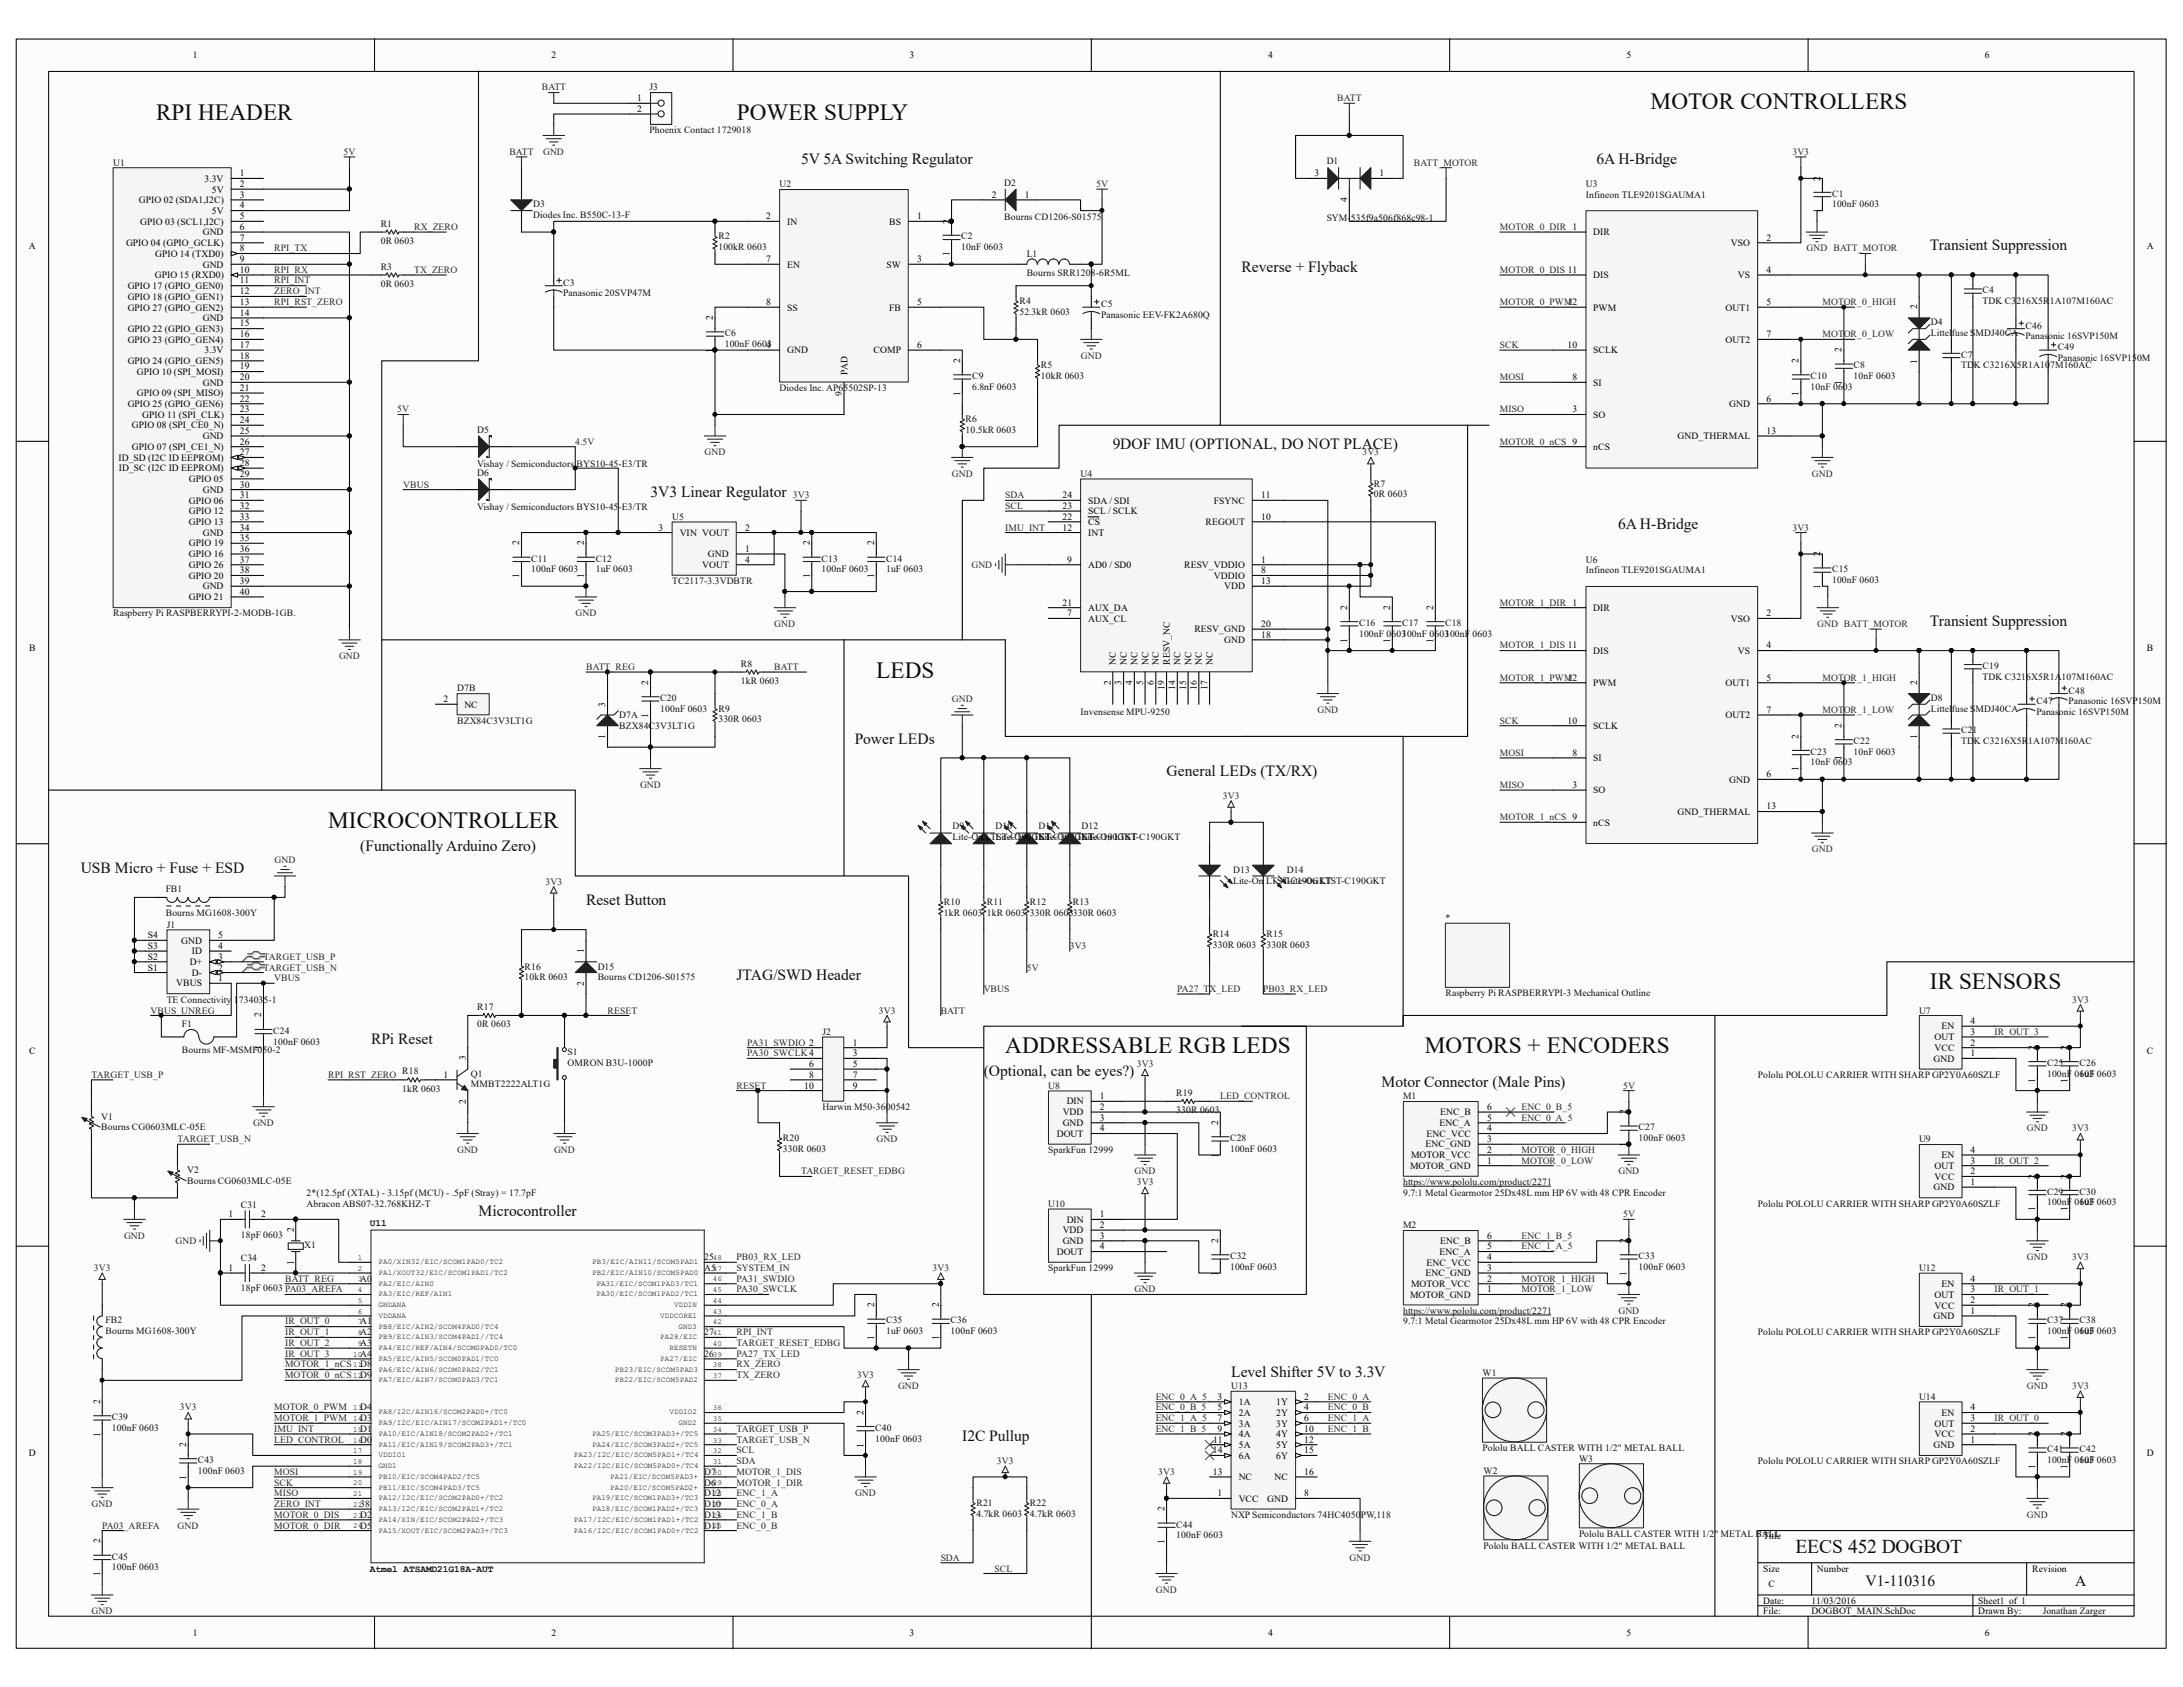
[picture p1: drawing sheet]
<svg xmlns="http://www.w3.org/2000/svg" width="279mm" height="216mm" viewBox="0 0 279 216" stroke-linecap="round" stroke-linejoin="round" font-family="sans-serif">
<defs><g id="words">
<g font-size="3" fill="#0e0e0e">
<text x="20" y="15.3">RPI HEADER</text>
<text x="94.3" y="15.3">POWER SUPPLY</text>
<text x="211.2" y="13.9">MOTOR CONTROLLERS</text>
<text x="112.1" y="86.7">LEDS</text>
<text x="42" y="106">MICROCONTROLLER</text>
<text x="247" y="126.6">IR SENSORS</text>
<text x="128.7" y="134.8">ADDRESSABLE RGB LEDS</text>
<text x="182.4" y="134.8">MOTORS + ENCODERS</text>
</g>
<text font-size="2.5" fill="#0e0e0e" x="229.8" y="198.8">EECS 452 DOGBOT</text>
<g font-size="2" fill="#0e0e0e">
<text x="102.5" y="21">5V 5A Switching Regulator</text>
<text x="204.3" y="21">6A H-Bridge</text>
<text x="158.9" y="34.8">Reverse + Flyback</text>
<text x="247" y="32">Transient Suppression</text>
<text x="142.4" y="57.4">9DOF IMU (OPTIONAL, DO NOT PLACE)</text>
<text x="83.3" y="63.6">3V3 Linear Regulator</text>
<text x="207.1" y="67.7">6A H-Bridge</text>
<text x="247" y="80.1">Transient Suppression</text>
<text x="109.4" y="95.2">Power LEDs</text>
<text x="149.3" y="99.3">General LEDs (TX/RX)</text>
<text x="10.3" y="111.7">USB Micro + Fuse + ESD</text>
<text x="46.1" y="108.9">(Functionally Arduino Zero)</text>
<text x="75" y="115.8">Reset Button</text>
<text x="94.3" y="125.4">JTAG/SWD Header</text>
<text x="47.5" y="133.6">RPi Reset</text>
<text x="125.9" y="137.8">(Optional, can be eyes?)</text>
<text x="176.8" y="139.1">Motor Connector (Male Pins)</text>
<text x="61.3" y="155.6">Microcontroller</text>
<text x="157.6" y="176.2">Level Shifter 5V to 3.3V</text>
<text x="123.1" y="184.4">I2C Pullup</text>
<text x="238.8" y="203">V1-110316</text>
<text x="265.6" y="203">A</text>
</g>
<g font-size="1.2">
<text x="24.7" y="7.5">1</text>
<text x="70.6" y="7.5">2</text>
<text x="116.4" y="7.5">3</text>
<text x="162.3" y="7.5">4</text>
<text x="208.2" y="7.5">5</text>
<text x="254" y="7.5">6</text>
<text x="81.5" y="13">1</text>
<text x="81.5" y="14.3">2</text>
<text x="26.2" y="23.2">3.3V</text>
<text x="30.7" y="22.6">1</text>
<text x="30.7" y="23.9">2</text>
<text x="168.2" y="22.6">3</text>
<text x="176.6" y="22.6">1</text>
<text x="233" y="23.1" transform="rotate(-90 233 23.1)">2</text>
<text x="17.8" y="26">GPIO 02 (SDA1,I2C)</text>
<text x="17.9" y="28.7">GPIO 03 (SCL1,I2C)</text>
<text x="27.1" y="24.6">5V</text>
<text x="27.1" y="27.4">5V</text>
<text x="30.7" y="25.3">3</text>
<text x="30.7" y="26.7">4</text>
<text x="30.7" y="28.1">5</text>
<text x="30.7" y="29.4">6</text>
<text x="98" y="28.1">2</text>
<text x="100.8" y="28.7">IN</text>
<text x="113.8" y="28.7">BS</text>
<text x="117.4" y="28.1">1</text>
<text x="121.5" y="28.6" transform="rotate(-90 121.5 28.6)">2</text>
<text x="127" y="25.3">2</text>
<text x="131.1" y="25.3">1</text>
<text x="172.4" y="25.9" transform="rotate(-90 172.4 25.9)">4</text>
<text x="233" y="27.3" transform="rotate(-90 233 27.3)">1</text>
<text x="3.7" y="31.8">A</text>
<text x="16.1" y="31.5">GPIO 04 (GPIO_GCLK)</text>
<text x="19.8" y="35.6">GPIO 15 (RXD0)</text>
<text x="19.9" y="32.9">GPIO 14 (TXD0)</text>
<text x="26" y="30.1">GND</text>
<text x="26" y="34.2">GND</text>
<text x="30.7" y="30.8">7</text>
<text x="30.7" y="32.2">8</text>
<text x="30.7" y="33.6">9</text>
<text x="30.7" y="34.9">10</text>
<text x="98" y="33.6">7</text>
<text x="100.8" y="34.2">EN</text>
<text x="113.5" y="34.2">SW</text>
<text x="117.4" y="33.6">3</text>
<text x="121.5" y="32.8" transform="rotate(-90 121.5 32.8)">1</text>
<text x="203.9" y="30.1">DIR</text>
<text x="203.9" y="35.6">DIS</text>
<text x="221.5" y="31.5">VSO</text>
<text x="222.4" y="35.6">VS</text>
<text x="226.1" y="30.8">2</text>
<text x="226.1" y="34.9">4</text>
<text x="274.8" y="31.8">A</text>
<text x="16.3" y="37">GPIO 17 (GPIO_GEN0)</text>
<text x="16.3" y="38.4">GPIO 18 (GPIO_GEN1)</text>
<text x="16.3" y="39.8">GPIO 27 (GPIO_GEN2)</text>
<text x="26" y="41.1">GND</text>
<text x="30.7" y="36.3">11</text>
<text x="30.7" y="37.7">12</text>
<text x="30.7" y="39">13</text>
<text x="30.7" y="40.4">14</text>
<text x="30.7" y="41.8">15</text>
<text x="91.2" y="41" transform="rotate(-90 91.2 41)">2</text>
<text x="98" y="39">8</text>
<text x="100.8" y="39.8">SS</text>
<text x="113.8" y="39.8">FB</text>
<text x="117.4" y="39">5</text>
<text x="200.6" y="39">12</text>
<text x="203.9" y="39.8">PWM</text>
<text x="220.9" y="39.8">OUT1</text>
<text x="226.1" y="39">5</text>
<text x="245.4" y="39.6" transform="rotate(-90 245.4 39.6)">2</text>
<text x="16.3" y="42.5">GPIO 22 (GPIO_GEN3)</text>
<text x="16.3" y="43.9">GPIO 23 (GPIO_GEN4)</text>
<text x="16.3" y="46.6">GPIO 24 (GPIO_GEN5)</text>
<text x="17.5" y="48">GPIO 10 (SPI_MOSI)</text>
<text x="26.2" y="45.2">3.3V</text>
<text x="30.7" y="43.2">16</text>
<text x="30.7" y="44.5">17</text>
<text x="30.7" y="45.9">18</text>
<text x="30.7" y="47.3">19</text>
<text x="91.2" y="45.2" transform="rotate(-90 91.2 45.2)">1</text>
<text x="98" y="44.5">4</text>
<text x="100.8" y="45.2">GND</text>
<text x="108.5" y="48" transform="rotate(-90 108.5 48)">PAD</text>
<text x="111.8" y="45.2">COMP</text>
<text x="117.4" y="44.5">6</text>
<text x="122.9" y="46.4" transform="rotate(-90 122.9 46.4)">2</text>
<text x="200.6" y="44.5">10</text>
<text x="203.9" y="45.2">SCLK</text>
<text x="220.9" y="43.9">OUT2</text>
<text x="226.1" y="43.2">7</text>
<text x="230.2" y="46.4" transform="rotate(-90 230.2 46.4)">2</text>
<text x="235.7" y="45.1" transform="rotate(-90 235.7 45.1)">2</text>
<text x="245.4" y="46.5" transform="rotate(-90 245.4 46.5)">1</text>
<text x="16.3" y="52.1">GPIO 25 (GPIO_GEN6)</text>
<text x="17.5" y="50.7">GPIO 09 (SPI_MISO)</text>
<text x="18.2" y="53.5">GPIO 11 (SPI_CLK)</text>
<text x="26" y="49.4">GND</text>
<text x="30.7" y="48.6">20</text>
<text x="30.7" y="50">21</text>
<text x="30.7" y="51.4">22</text>
<text x="30.7" y="52.8">23</text>
<text x="107.7" y="50.6" transform="rotate(-90 107.7 50.6)">9</text>
<text x="122.9" y="50.6" transform="rotate(-90 122.9 50.6)">1</text>
<text x="201.3" y="52.8">3</text>
<text x="201.3" y="48.6">8</text>
<text x="203.9" y="53.5">SO</text>
<text x="203.9" y="49.4">SI</text>
<text x="221.3" y="52.1">GND</text>
<text x="226.1" y="51.4">6</text>
<text x="230.2" y="50.6" transform="rotate(-90 230.2 50.6)">1</text>
<text x="235.7" y="49.3" transform="rotate(-90 235.7 49.3)">1</text>
<text x="15.2" y="59">ID_SD (I2C ID EEPROM)</text>
<text x="16.9" y="54.8">GPIO 08 (SPI_CE0_N)</text>
<text x="16.9" y="57.6">GPIO 07 (SPI_CE1_N)</text>
<text x="26" y="56.2">GND</text>
<text x="30.7" y="54.1">24</text>
<text x="30.7" y="55.5">25</text>
<text x="30.7" y="56.9">26</text>
<text x="30.7" y="58.3">27</text>
<text x="30.7" y="59.6">28</text>
<text x="203.9" y="57.6">nCS</text>
<text x="214.7" y="56.2">GND_THERMAL</text>
<text x="226.1" y="55.5">13</text>
<text x="15.2" y="60.3">ID_SC (I2C ID EEPROM)</text>
<text x="24.2" y="61.7">GPIO 05</text>
<text x="24.2" y="64.5">GPIO 06</text>
<text x="24.2" y="65.8">GPIO 12</text>
<text x="26" y="63.1">GND</text>
<text x="30.7" y="61">29</text>
<text x="30.7" y="62.4">30</text>
<text x="30.7" y="63.8">31</text>
<text x="30.7" y="65.2">32</text>
<text x="136" y="65.2">23</text>
<text x="136" y="63.8">24</text>
<text x="139.3" y="65.8">SCL / SCLK</text>
<text x="139.3" y="64.5">SDA / SDI</text>
<text x="155.4" y="64.5">FSYNC</text>
<text x="161.4" y="63.8">11</text>
<text x="24.2" y="67.2">GPIO 13</text>
<text x="24.2" y="69.9">GPIO 19</text>
<text x="24.2" y="71.3">GPIO 16</text>
<text x="26" y="68.6">GND</text>
<text x="30.7" y="66.5">33</text>
<text x="30.7" y="67.9">34</text>
<text x="30.7" y="69.3">35</text>
<text x="30.7" y="70.7">36</text>
<text x="66.5" y="69.8" transform="rotate(-90 66.5 69.8)">2</text>
<text x="74.7" y="69.8" transform="rotate(-90 74.7 69.8)">2</text>
<text x="84.3" y="67.9">3</text>
<text x="87" y="68.6">VIN VOUT</text>
<text x="90.6" y="71.3">GND</text>
<text x="95.4" y="70.7">1</text>
<text x="95.4" y="67.9">2</text>
<text x="103.6" y="69.8" transform="rotate(-90 103.6 69.8)">2</text>
<text x="111.9" y="69.8" transform="rotate(-90 111.9 69.8)">2</text>
<text x="136" y="67.9">12</text>
<text x="136" y="66.5">22</text>
<text x="139.3" y="68.6">INT</text>
<text x="139.3" y="67.2">CS</text>
<text x="154.3" y="67.2">REGOUT</text>
<text x="161.4" y="66.5">10</text>
<text x="233" y="71.2" transform="rotate(-90 233 71.2)">2</text>
<text x="24.2" y="72.7">GPIO 26</text>
<text x="24.2" y="74.1">GPIO 20</text>
<text x="24.2" y="76.8">GPIO 21</text>
<text x="26" y="75.4">GND</text>
<text x="30.7" y="72">37</text>
<text x="30.7" y="73.4">38</text>
<text x="30.7" y="74.8">39</text>
<text x="30.7" y="76.1">40</text>
<text x="66.5" y="74" transform="rotate(-90 66.5 74)">1</text>
<text x="74.7" y="74" transform="rotate(-90 74.7 74)">1</text>
<text x="89.9" y="72.7">VOUT</text>
<text x="95.4" y="72">4</text>
<text x="103.6" y="74" transform="rotate(-90 103.6 74)">1</text>
<text x="111.9" y="74" transform="rotate(-90 111.9 74)">1</text>
<text x="136" y="77.5">21</text>
<text x="136.6" y="72">9</text>
<text x="139.3" y="72.7">AD0 / SD0</text>
<text x="151.6" y="72.7">RESV_VDDIO</text>
<text x="155.4" y="74.1">VDDIO</text>
<text x="156.7" y="75.4">VDD</text>
<text x="161.4" y="72">1</text>
<text x="161.4" y="73.4">8</text>
<text x="161.4" y="74.8">13</text>
<text x="233" y="75.4" transform="rotate(-90 233 75.4)">1</text>
<text x="3.7" y="83.4">B</text>
<text x="136.6" y="78.9">7</text>
<text x="139.3" y="79.5">AUX_CL</text>
<text x="139.3" y="78.2">AUX_DA</text>
<text x="152.9" y="80.9">RESV_GND</text>
<text x="156.7" y="82.3">GND</text>
<text x="161.4" y="81.6">18</text>
<text x="161.4" y="80.3">20</text>
<text x="172.4" y="82.3" transform="rotate(-90 172.4 82.3)">1</text>
<text x="172.4" y="78.1" transform="rotate(-90 172.4 78.1)">2</text>
<text x="177.9" y="82.3" transform="rotate(-90 177.9 82.3)">1</text>
<text x="177.9" y="78.1" transform="rotate(-90 177.9 78.1)">2</text>
<text x="183.4" y="82.3" transform="rotate(-90 183.4 82.3)">1</text>
<text x="183.4" y="78.1" transform="rotate(-90 183.4 78.1)">2</text>
<text x="203.9" y="78.2">DIR</text>
<text x="203.9" y="83.7">DIS</text>
<text x="221.5" y="79.5">VSO</text>
<text x="222.4" y="83.7">VS</text>
<text x="226.1" y="78.9">2</text>
<text x="226.1" y="83">4</text>
<text x="274.8" y="83.4">B</text>
<text x="56.8" y="89.9">2</text>
<text x="83" y="87.7" transform="rotate(-90 83 87.7)">2</text>
<text x="142.2" y="87.7" transform="rotate(-90 142.2 87.7)">2</text>
<text x="142.8" y="85" transform="rotate(-90 142.8 85)">NC</text>
<text x="143.6" y="87.7" transform="rotate(-90 143.6 87.7)">3</text>
<text x="144.2" y="85" transform="rotate(-90 144.2 85)">NC</text>
<text x="144.9" y="87.7" transform="rotate(-90 144.9 87.7)">4</text>
<text x="145.6" y="85" transform="rotate(-90 145.6 85)">NC</text>
<text x="146.3" y="87.7" transform="rotate(-90 146.3 87.7)">5</text>
<text x="147" y="85" transform="rotate(-90 147 85)">NC</text>
<text x="147.7" y="87.7" transform="rotate(-90 147.7 87.7)">6</text>
<text x="148.3" y="85" transform="rotate(-90 148.3 85)">NC</text>
<text x="149.1" y="88.3" transform="rotate(-90 149.1 88.3)">19</text>
<text x="149.7" y="85" transform="rotate(-90 149.7 85)">RESV_NC</text>
<text x="150.4" y="88.3" transform="rotate(-90 150.4 88.3)">14</text>
<text x="151.1" y="85" transform="rotate(-90 151.1 85)">NC</text>
<text x="151.8" y="88.3" transform="rotate(-90 151.8 88.3)">15</text>
<text x="152.5" y="85" transform="rotate(-90 152.5 85)">NC</text>
<text x="153.2" y="88.3" transform="rotate(-90 153.2 88.3)">16</text>
<text x="153.8" y="85" transform="rotate(-90 153.8 85)">NC</text>
<text x="154.6" y="88.3" transform="rotate(-90 154.6 88.3)">17</text>
<text x="155.2" y="85" transform="rotate(-90 155.2 85)">NC</text>
<text x="200.6" y="87.1">12</text>
<text x="203.9" y="87.8">PWM</text>
<text x="220.9" y="87.8">OUT1</text>
<text x="226.1" y="87.1">5</text>
<text x="245.4" y="87.7" transform="rotate(-90 245.4 87.7)">2</text>
<text x="59.4" y="90.6">NC</text>
<text x="77.5" y="94.6" transform="rotate(-90 77.5 94.6)">1</text>
<text x="77.5" y="90.4" transform="rotate(-90 77.5 90.4)">3</text>
<text x="83" y="91.9" transform="rotate(-90 83 91.9)">1</text>
<text x="200.6" y="92.6">10</text>
<text x="203.9" y="93.3">SCLK</text>
<text x="220.9" y="91.9">OUT2</text>
<text x="226.1" y="91.2">7</text>
<text x="230.2" y="94.5" transform="rotate(-90 230.2 94.5)">2</text>
<text x="235.7" y="93.1" transform="rotate(-90 235.7 93.1)">2</text>
<text x="245.4" y="94.6" transform="rotate(-90 245.4 94.6)">1</text>
<text x="201.3" y="100.8">3</text>
<text x="201.3" y="96.7">8</text>
<text x="203.9" y="101.5">SO</text>
<text x="203.9" y="97.4">SI</text>
<text x="221.3" y="100.2">GND</text>
<text x="226.1" y="99.5">6</text>
<text x="230.2" y="98.7" transform="rotate(-90 230.2 98.7)">1</text>
<text x="235.7" y="97.3" transform="rotate(-90 235.7 97.3)">1</text>
<text x="203.9" y="105.7">nCS</text>
<text x="214.7" y="104.3">GND_THERMAL</text>
<text x="226.1" y="103.6">13</text>
<text x="18.9" y="124.2">S1</text>
<text x="18.9" y="122.8">S2</text>
<text x="18.9" y="121.5">S3</text>
<text x="18.9" y="120.1">S4</text>
<text x="23.2" y="120.8">GND</text>
<text x="24.3" y="123.5">D+</text>
<text x="24.6" y="124.9">D-</text>
<text x="24.6" y="122.1">ID</text>
<text x="27.9" y="125.6">1</text>
<text x="27.9" y="124.2">2</text>
<text x="27.9" y="122.8">3</text>
<text x="27.9" y="121.5">4</text>
<text x="27.9" y="120.1">5</text>
<text x="74.7" y="122" transform="rotate(-90 74.7 122)">1</text>
<text x="22.6" y="126.2">VBUS</text>
<text x="33.4" y="130.2" transform="rotate(-90 33.4 130.2)">2</text>
<text x="74.7" y="126.2" transform="rotate(-90 74.7 126.2)">2</text>
<text x="248.5" y="131.7">EN</text>
<text x="252.2" y="131.1">4</text>
<text x="3.7" y="134.8">C</text>
<text x="33.4" y="134.4" transform="rotate(-90 33.4 134.4)">1</text>
<text x="56.8" y="137.9">1</text>
<text x="59.6" y="135.7" transform="rotate(-90 59.6 135.7)">3</text>
<text x="103.5" y="136.6">6</text>
<text x="103.5" y="137.9">8</text>
<text x="109.1" y="133.8">1</text>
<text x="109.1" y="135.2">3</text>
<text x="109.1" y="136.6">5</text>
<text x="109.1" y="137.9">7</text>
<text x="247.5" y="135.9">GND</text>
<text x="247.6" y="133.1">OUT</text>
<text x="247.6" y="134.5">VCC</text>
<text x="252.2" y="132.4">3</text>
<text x="252.2" y="133.8">2</text>
<text x="252.2" y="135.2">1</text>
<text x="260.5" y="134.4" transform="rotate(-90 260.5 134.4)">2</text>
<text x="264.6" y="134.4" transform="rotate(-90 264.6 134.4)">2</text>
<text x="274.8" y="134.8">C</text>
<text x="59.6" y="141.3" transform="rotate(-90 59.6 141.3)">2</text>
<text x="102.9" y="139.3">10</text>
<text x="109.1" y="139.3">9</text>
<text x="136" y="142.7">VDD</text>
<text x="136.5" y="141.4">DIN</text>
<text x="140.8" y="140.7">1</text>
<text x="140.8" y="142.1">2</text>
<text x="140.8" y="143.4">3</text>
<text x="155.9" y="144" transform="rotate(-90 155.9 144)">2</text>
<text x="184.3" y="142.7">ENC_B</text>
<text x="190.3" y="142.1">6</text>
<text x="190.3" y="143.4">5</text>
<text x="208.2" y="142.6" transform="rotate(-90 208.2 142.6)">2</text>
<text x="260.5" y="138.6" transform="rotate(-90 260.5 138.6)">1</text>
<text x="264.6" y="138.6" transform="rotate(-90 264.6 138.6)">1</text>
<text x="135.3" y="145.5">DOUT</text>
<text x="136" y="144.1">GND</text>
<text x="140.8" y="144.8">4</text>
<text x="155.9" y="148.2" transform="rotate(-90 155.9 148.2)">1</text>
<text x="180.5" y="149.6">MOTOR_GND</text>
<text x="180.6" y="148.3">MOTOR_VCC</text>
<text x="182.5" y="146.9">ENC_GND</text>
<text x="182.6" y="145.5">ENC_VCC</text>
<text x="184.2" y="144.1">ENC_A</text>
<text x="190.3" y="144.8">4</text>
<text x="190.3" y="146.2">3</text>
<text x="190.3" y="147.5">2</text>
<text x="190.3" y="148.9">1</text>
<text x="208.2" y="146.8" transform="rotate(-90 208.2 146.8)">1</text>
<text x="247.6" y="149.6">OUT</text>
<text x="248.5" y="148.3">EN</text>
<text x="252.2" y="147.5">4</text>
<text x="252.2" y="148.9">3</text>
<text x="29.3" y="155.8">1</text>
<text x="33.4" y="155.8">2</text>
<text x="140.8" y="155.8">1</text>
<text x="247.5" y="152.4">GND</text>
<text x="247.6" y="151">VCC</text>
<text x="252.2" y="150.3">2</text>
<text x="252.2" y="151.7">1</text>
<text x="260.5" y="155" transform="rotate(-90 260.5 155)">1</text>
<text x="260.5" y="150.8" transform="rotate(-90 260.5 150.8)">2</text>
<text x="264.6" y="155" transform="rotate(-90 264.6 155)">1</text>
<text x="264.6" y="150.8" transform="rotate(-90 264.6 150.8)">2</text>
<text x="37.6" y="161.9" transform="rotate(-90 37.6 161.9)">1</text>
<text x="37.6" y="157.7" transform="rotate(-90 37.6 157.7)">2</text>
<text x="135.3" y="160.6">DOUT</text>
<text x="136" y="157.9">VDD</text>
<text x="136" y="159.2">GND</text>
<text x="136.5" y="156.5">DIN</text>
<text x="140.8" y="157.1">2</text>
<text x="140.8" y="158.5">3</text>
<text x="140.8" y="159.9">4</text>
<text x="155.9" y="159.1" transform="rotate(-90 155.9 159.1)">2</text>
<text x="182.6" y="162">ENC_VCC</text>
<text x="184.2" y="160.6">ENC_A</text>
<text x="184.3" y="159.2">ENC_B</text>
<text x="190.3" y="158.5">6</text>
<text x="190.3" y="159.9">5</text>
<text x="190.3" y="161.3">4</text>
<text x="208.2" y="159.1" transform="rotate(-90 208.2 159.1)">2</text>
<text x="29.3" y="162.6">1</text>
<text x="33.4" y="162.6">2</text>
<text x="111.9" y="167.3" transform="rotate(-90 111.9 167.3)">2</text>
<text x="120.1" y="167.3" transform="rotate(-90 120.1 167.3)">2</text>
<text x="155.9" y="163.3" transform="rotate(-90 155.9 163.3)">1</text>
<text x="180.5" y="166.1">MOTOR_GND</text>
<text x="180.6" y="164.7">MOTOR_VCC</text>
<text x="182.5" y="163.3">ENC_GND</text>
<text x="190.3" y="162.6">3</text>
<text x="190.3" y="164">2</text>
<text x="190.3" y="165.4">1</text>
<text x="208.2" y="163.3" transform="rotate(-90 208.2 163.3)">1</text>
<text x="247.6" y="166.1">OUT</text>
<text x="247.6" y="167.5">VCC</text>
<text x="248.5" y="164.7">EN</text>
<text x="252.2" y="164">4</text>
<text x="252.2" y="165.4">3</text>
<text x="252.2" y="166.8">2</text>
<text x="260.5" y="167.3" transform="rotate(-90 260.5 167.3)">2</text>
<text x="264.6" y="167.3" transform="rotate(-90 264.6 167.3)">2</text>
<text x="111.9" y="171.5" transform="rotate(-90 111.9 171.5)">1</text>
<text x="120.1" y="171.5" transform="rotate(-90 120.1 171.5)">1</text>
<text x="247.5" y="168.8">GND</text>
<text x="252.2" y="168.1">1</text>
<text x="260.5" y="171.5" transform="rotate(-90 260.5 171.5)">1</text>
<text x="264.6" y="171.5" transform="rotate(-90 264.6 171.5)">1</text>
<text x="12.8" y="179.7" transform="rotate(-90 12.8 179.7)">2</text>
<text x="155.8" y="179.1">3</text>
<text x="158.5" y="179.8">1A</text>
<text x="163.3" y="179.8">1Y</text>
<text x="166.9" y="179.1">2</text>
<text x="12.8" y="183.9" transform="rotate(-90 12.8 183.9)">1</text>
<text x="23.8" y="185.2" transform="rotate(-90 23.8 185.2)">2</text>
<text x="110.5" y="185.3" transform="rotate(-90 110.5 185.3)">1</text>
<text x="110.5" y="181.1" transform="rotate(-90 110.5 181.1)">2</text>
<text x="155.3" y="184.6">11</text>
<text x="155.8" y="180.5">5</text>
<text x="155.8" y="181.9">7</text>
<text x="155.8" y="183.3">9</text>
<text x="158.5" y="181.2">2A</text>
<text x="158.5" y="182.6">3A</text>
<text x="158.5" y="183.9">4A</text>
<text x="158.5" y="185.3">5A</text>
<text x="163.3" y="181.2">2Y</text>
<text x="163.3" y="182.6">3Y</text>
<text x="163.3" y="183.9">4Y</text>
<text x="163.3" y="185.3">5Y</text>
<text x="166.9" y="180.5">4</text>
<text x="166.9" y="181.9">6</text>
<text x="166.9" y="183.3">10</text>
<text x="166.9" y="184.6">12</text>
<text x="247.5" y="185.3">GND</text>
<text x="247.6" y="182.6">OUT</text>
<text x="247.6" y="183.9">VCC</text>
<text x="248.5" y="181.2">EN</text>
<text x="252.2" y="180.5">4</text>
<text x="252.2" y="181.9">3</text>
<text x="252.2" y="183.3">2</text>
<text x="252.2" y="184.6">1</text>
<text x="260.5" y="183.8" transform="rotate(-90 260.5 183.8)">2</text>
<text x="264.6" y="183.8" transform="rotate(-90 264.6 183.8)">2</text>
<text x="3.7" y="186.4">D</text>
<text x="23.8" y="189.4" transform="rotate(-90 23.8 189.4)">1</text>
<text x="155.2" y="188.8">13</text>
<text x="155.2" y="186">14</text>
<text x="155.8" y="191.5">1</text>
<text x="158.5" y="189.4">NC</text>
<text x="158.5" y="186.7">6A</text>
<text x="163.1" y="189.4">NC</text>
<text x="163.3" y="186.7">6Y</text>
<text x="166.9" y="191.5">8</text>
<text x="166.9" y="186">15</text>
<text x="166.9" y="188.8">16</text>
<text x="260.5" y="188" transform="rotate(-90 260.5 188)">1</text>
<text x="264.6" y="188" transform="rotate(-90 264.6 188)">1</text>
<text x="274.8" y="186.4">D</text>
<text x="12.8" y="197.5" transform="rotate(-90 12.8 197.5)">2</text>
<text x="149.1" y="197.6" transform="rotate(-90 149.1 197.6)">1</text>
<text x="149.1" y="193.4" transform="rotate(-90 149.1 193.4)">2</text>
<text x="158.5" y="192.2">VCC</text>
<text x="162.2" y="192.2">GND</text>
<text x="225.7" y="197">Title</text>
<text x="12.8" y="201.7" transform="rotate(-90 12.8 201.7)">1</text>
<text x="225.7" y="201.1">Size</text>
<text x="226.4" y="203.2">C</text>
<text x="232.5" y="201.1">Number</text>
<text x="260.1" y="201.1">Revision</text>
<text x="24.7" y="209.3">1</text>
<text x="70.6" y="209.3">2</text>
<text x="116.4" y="209.3">3</text>
<text x="162.3" y="209.3">4</text>
<text x="208.2" y="209.3">5</text>
<text x="225.7" y="205.2">Date:</text>
<text x="225.7" y="206.6">File:</text>
<text x="231.9" y="205.2">11/03/2016</text>
<text x="231.9" y="206.6">DOGBOT_MAIN.SchDoc</text>
<text x="253.2" y="205.2">Sheet1 of 1</text>
<text x="253.2" y="206.6">Drawn By:</text>
<text x="254" y="209.3">6</text>
</g>
<g font-size="1.2" fill="#262626">
<text x="69.3" y="11.6">BATT</text>
<text x="171.2" y="13">BATT</text>
<text x="44" y="19.8">5V</text>
<text x="65.2" y="19.8">BATT</text>
<text x="69.5" y="19.8">GND</text>
<text x="140.3" y="23.9">5V</text>
<text x="181" y="21.2">BATT_MOTOR</text>
<text x="229.4" y="19.8">3V3</text>
<text x="53" y="29.4">RX_ZERO</text>
<text x="192" y="29.4">MOTOR_0_DIR 1</text>
<text x="35.1" y="32.2">RPI_TX</text>
<text x="35.1" y="34.9">RPI_RX</text>
<text x="53" y="34.9">TX_ZERO</text>
<text x="192" y="34.9">MOTOR_0_DIS 11</text>
<text x="231.2" y="32.2">GND BATT_MOTOR</text>
<text x="35.1" y="36.3">RPI_INT</text>
<text x="35.1" y="37.7">ZERO_INT</text>
<text x="35.1" y="39">RPI_RST_ZERO</text>
<text x="192" y="39">MOTOR_0_PWM</text>
<text x="233.3" y="39">MOTOR_0_HIGH</text>
<text x="138.3" y="45.9">GND</text>
<text x="192" y="44.5">SCK</text>
<text x="233.3" y="43.2">MOTOR_0_LOW</text>
<text x="50.8" y="52.8">5V</text>
<text x="192" y="52.8">MISO</text>
<text x="192" y="48.6">MOSI</text>
<text x="73.6" y="56.9">4.5V</text>
<text x="90.2" y="58.3">GND</text>
<text x="174.4" y="58.3">3V3</text>
<text x="192" y="56.9">MOTOR_0_nCS 9</text>
<text x="51.6" y="62.4">VBUS</text>
<text x="101.5" y="63.8">3V3</text>
<text x="121.8" y="61">GND</text>
<text x="128.7" y="63.8">SDA</text>
<text x="128.7" y="65.2">SCL</text>
<text x="231.9" y="61">GND</text>
<text x="128.7" y="67.9">IMU_INT</text>
<text x="229.4" y="67.9">3V3</text>
<text x="124.3" y="72.7">GND</text>
<text x="192" y="77.5">MOTOR_1_DIR 1</text>
<text x="73.7" y="78.9">GND</text>
<text x="99.1" y="80.3">GND</text>
<text x="192" y="83">MOTOR_1_DIS 11</text>
<text x="232.6" y="80.3">GND BATT_MOTOR</text>
<text x="43.4" y="84.4">GND</text>
<text x="75" y="85.7">BATT_REG</text>
<text x="99.1" y="85.7">BATT</text>
<text x="121.8" y="89.9">GND</text>
<text x="192" y="87.1">MOTOR_1_PWM</text>
<text x="233.3" y="87.1">MOTOR_1_HIGH</text>
<text x="168.6" y="91.2">GND</text>
<text x="192" y="92.6">SCK</text>
<text x="233.3" y="91.2">MOTOR_1_LOW</text>
<text x="81.9" y="100.8">GND</text>
<text x="192" y="100.8">MISO</text>
<text x="192" y="96.7">MOSI</text>
<text x="156.5" y="102.2">3V3</text>
<text x="192" y="105">MOTOR_1_nCS 9</text>
<text x="35.1" y="110.4">GND</text>
<text x="69.8" y="113.2">3V3</text>
<text x="231.9" y="109.1">GND</text>
<text x="33.7" y="122.8">TARGET_USB_P</text>
<text x="33.7" y="124.2">TARGET_USB_N</text>
<text x="35.1" y="125.6">VBUS</text>
<text x="131.4" y="124.2">5V</text>
<text x="136.9" y="121.5">3V3</text>
<text x="19.3" y="129.7">VBUS_UNREG</text>
<text x="77.8" y="129.7">RESET</text>
<text x="112.5" y="129.7">3V3</text>
<text x="120.4" y="129.7">BATT</text>
<text x="125.9" y="127">VBUS</text>
<text x="150.7" y="127">PA27_TX_LED</text>
<text x="161.7" y="127">PB03_RX_LED</text>
<text x="265.2" y="128.3">3V3</text>
<text x="11.7" y="137.9">TARGET_USB_P</text>
<text x="42" y="137.9">RPI_RST_ZERO</text>
<text x="95.6" y="133.8">PA31_SWDIO 2</text>
<text x="95.6" y="135.2">PA30_SWCLK4</text>
<text x="145.5" y="136.6">3V3</text>
<text x="255.3" y="132.4">IR_OUT_3</text>
<text x="94.3" y="139.3">RESET</text>
<text x="156.2" y="140.7">LED_CONTROL</text>
<text x="194.7" y="142.1">ENC_0_B_5</text>
<text x="194.7" y="143.4">ENC_0_A_5</text>
<text x="207.7" y="139.3">5V</text>
<text x="22.7" y="146.2">TARGET_USB_N</text>
<text x="32.4" y="144.1">GND</text>
<text x="58.5" y="147.5">GND</text>
<text x="70.9" y="147.5">GND</text>
<text x="112.2" y="146.2">GND</text>
<text x="194.7" y="147.5">MOTOR_0_HIGH</text>
<text x="194.7" y="148.9">MOTOR_0_LOW</text>
<text x="255.3" y="148.9">IR_OUT_2</text>
<text x="259.4" y="144.8">GND</text>
<text x="265.2" y="144.8">3V3</text>
<text x="102.5" y="150.3">TARGET_RESET_EDBG</text>
<text x="145.2" y="150.3">GND</text>
<text x="145.5" y="151.7">3V3</text>
<text x="207.1" y="150.3">GND</text>
<text x="207.7" y="155.8">5V</text>
<text x="15.9" y="158.5">GND</text>
<text x="22.5" y="159.2">GND</text>
<text x="94.3" y="161.3">PB03_RX_LED</text>
<text x="194.7" y="158.5">ENC_1_B_5</text>
<text x="194.7" y="159.9">ENC_1_A_5</text>
<text x="259.4" y="161.3">GND</text>
<text x="265.2" y="161.3">3V3</text>
<text x="12" y="162.6">3V3</text>
<text x="36.5" y="164">BATT_REG</text>
<text x="94.3" y="164">PA31_SWDIO</text>
<text x="94.3" y="165.4">PA30_SWCLK</text>
<text x="94.3" y="162.6">SYSTEM_IN</text>
<text x="119.3" y="162.6">3V3</text>
<text x="145.2" y="165.4">GND</text>
<text x="194.7" y="164">MOTOR_1_HIGH</text>
<text x="194.7" y="165.4">MOTOR_1_LOW</text>
<text x="255.3" y="165.4">IR_OUT_1</text>
<text x="36.5" y="169.5">IR_OUT_0</text>
<text x="36.5" y="170.9">IR_OUT_1</text>
<text x="36.5" y="172.3">IR_OUT_2</text>
<text x="36.5" y="173.7">IR_OUT_3</text>
<text x="94.3" y="170.9">RPI_INT</text>
<text x="94.3" y="172.3">TARGET_RESET_EDBG</text>
<text x="94.3" y="173.7">PA27_TX_LED</text>
<text x="207.1" y="168.1">GND</text>
<text x="36.5" y="175">MOTOR_1_nCS</text>
<text x="36.5" y="176.4">MOTOR_0_nCS</text>
<text x="94.3" y="175">RX_ZERO</text>
<text x="94.3" y="176.4">TX_ZERO</text>
<text x="109.7" y="176.4">3V3</text>
<text x="114.9" y="177.8">GND</text>
<text x="147.9" y="179.1">ENC_0_A_5</text>
<text x="170" y="179.1">ENC_0_A</text>
<text x="259.4" y="177.8">GND</text>
<text x="265.2" y="177.8">3V3</text>
<text x="23" y="180.5">3V3</text>
<text x="35.1" y="180.5">MOTOR_0_PWM</text>
<text x="35.1" y="181.9">MOTOR_1_PWM</text>
<text x="35.1" y="183.3">IMU_INT</text>
<text x="35.1" y="184.6">LED_CONTROL</text>
<text x="94.3" y="183.3">TARGET_USB_P</text>
<text x="94.3" y="184.6">TARGET_USB_N</text>
<text x="147.9" y="180.5">ENC_0_B_5</text>
<text x="147.9" y="181.9">ENC_1_A_5</text>
<text x="147.9" y="183.3">ENC_1_B_5</text>
<text x="170" y="180.5">ENC_0_B</text>
<text x="170" y="181.9">ENC_1_A</text>
<text x="170" y="183.3">ENC_1_B</text>
<text x="255.3" y="181.9">IR_OUT_0</text>
<text x="35.1" y="188.8">MOSI</text>
<text x="35.1" y="190.1">SCK</text>
<text x="35.1" y="191.5">MISO</text>
<text x="94.3" y="186">SCL</text>
<text x="94.3" y="187.4">SDA</text>
<text x="94.3" y="188.8">MOTOR_1_DIS</text>
<text x="94.3" y="190.1">MOTOR_1_DIR</text>
<text x="94.3" y="191.5">ENC_1_A</text>
<text x="109.4" y="191.5">GND</text>
<text x="127.6" y="187.4">3V3</text>
<text x="148.3" y="188.8">3V3</text>
<text x="11.7" y="192.9">GND</text>
<text x="13.1" y="195.6">PA03_AREFA</text>
<text x="22.7" y="195.6">GND</text>
<text x="35.1" y="192.9">ZERO_INT</text>
<text x="35.1" y="194.2">MOTOR_0_DIS</text>
<text x="35.1" y="195.6">MOTOR_0_DIR</text>
<text x="94.3" y="192.9">ENC_0_A</text>
<text x="94.3" y="194.2">ENC_1_B</text>
<text x="94.3" y="195.6">ENC_0_B</text>
<text x="259.4" y="194.2">GND</text>
<text x="120.4" y="199.7">SDA</text>
<text x="127.3" y="201.1">SCL</text>
<text x="148" y="203.8">GND</text>
<text x="172.7" y="199.7">GND</text>
<text x="11.7" y="206.6">GND</text>
</g>
<g font-size="1.2" fill="#0e0e0e">
<text x="83.1" y="11.6">J3</text>
<text x="83.1" y="17.1">Phoenix Contact 1729018</text>
<text x="14.5" y="21.2">U1</text>
<text x="99.8" y="23.9">U2</text>
<text x="128.5" y="23.8">D2</text>
<text x="169.8" y="21">D1</text>
<text x="203" y="23.9">U3</text>
<text x="48.7" y="29">R1</text>
<text x="68.2" y="26.5">D3</text>
<text x="68.2" y="27.9">Diodes Inc. B550C-13-F</text>
<text x="128.5" y="28.2">Bourns CD1206-S01575</text>
<text x="169.8" y="28.3">SYM-535f9a506f868c98-1</text>
<text x="203" y="25.3">Infineon TLE9201SGAUMA1</text>
<text x="234.5" y="25.2">C1</text>
<text x="234.5" y="26.5">100nF 0603</text>
<text x="48.7" y="31.2">0R 0603</text>
<text x="48.7" y="34.5">R3</text>
<text x="91.9" y="30.6">R2</text>
<text x="91.9" y="32">100kR 0603</text>
<text x="123" y="30.6">C2</text>
<text x="123" y="32">10nF 0603</text>
<text x="131.4" y="32.9">L1</text>
<text x="131.4" y="35.3">Bourns SRR1208-6R5ML</text>
<text x="48.7" y="36.7">0R 0603</text>
<text x="72.1" y="36.6">C3</text>
<text x="72.1" y="37.9">Panasonic 20SVP47M</text>
<text x="130.5" y="38.9">R4</text>
<text x="130.5" y="40.3">52.3kR 0603</text>
<text x="140.9" y="39.3">C5</text>
<text x="140.9" y="40.7">Panasonic EEV-FK2A680Q</text>
<text x="247.1" y="41.7">D4</text>
<text x="253.7" y="37.5">C4</text>
<text x="253.7" y="38.9">TDK C3216X5R1A107M160AC</text>
<text x="92.8" y="43">C6</text>
<text x="92.8" y="44.4">100nF 0603</text>
<text x="133.2" y="47.2">R5</text>
<text x="237.2" y="47.2">C8</text>
<text x="247.1" y="43">Littelfuse SMDJ40CA</text>
<text x="251" y="45.8">C7</text>
<text x="251" y="47.2">TDK C3216X5R1A107M160AC</text>
<text x="259.2" y="42.1">C46</text>
<text x="259.2" y="43.4">Panasonic 16SVP150M</text>
<text x="263.4" y="44.8">C49</text>
<text x="263.4" y="46.2">Panasonic 16SVP150M</text>
<text x="99.8" y="50">Diodes Inc. AP65502SP-13</text>
<text x="124.4" y="48.5">C9</text>
<text x="124.4" y="49.9">6.8nF 0603</text>
<text x="133.2" y="48.5">10kR 0603</text>
<text x="231.7" y="48.5">C10</text>
<text x="231.7" y="49.9">10nF 0603</text>
<text x="237.2" y="48.5">10nF 0603</text>
<text x="61.1" y="55.4">D5</text>
<text x="61.1" y="59.8">Vishay / Semiconductors BYS10-45-E3/TR</text>
<text x="123.6" y="54">R6</text>
<text x="123.6" y="55.4">10.5kR 0603</text>
<text x="61.1" y="60.9">D6</text>
<text x="61.1" y="65.3">Vishay / Semiconductors BYS10-45-E3/TR</text>
<text x="138.3" y="61">U4</text>
<text x="175.9" y="62.3">R7</text>
<text x="175.9" y="63.6">0R 0603</text>
<text x="68" y="71.9">C11</text>
<text x="76.2" y="71.9">C12</text>
<text x="86" y="66.5">U5</text>
<text x="105.2" y="71.9">C13</text>
<text x="113.4" y="71.9">C14</text>
<text x="68" y="73.2">100nF 0603</text>
<text x="76.2" y="73.2">1uF 0603</text>
<text x="86" y="74.8">TC2117-3.3VDBTR</text>
<text x="105.2" y="73.2">100nF 0603</text>
<text x="113.4" y="73.2">1uF 0603</text>
<text x="203" y="72">U6</text>
<text x="203" y="73.4">Infineon TLE9201SGAUMA1</text>
<text x="234.5" y="73.2">C15</text>
<text x="234.5" y="74.6">100nF 0603</text>
<text x="14.5" y="78.9">Raspberry Pi RASPBERRYPI-2-MODB-1GB.</text>
<text x="173.9" y="80.1">C16</text>
<text x="173.9" y="81.5">100nF 0603100nF 0603100nF 0603</text>
<text x="179.5" y="80.1">C17</text>
<text x="185" y="80.1">C18</text>
<text x="58.5" y="88.5">D7B</text>
<text x="84.5" y="89.7">C20</text>
<text x="94.8" y="85.3">R8</text>
<text x="94.8" y="87.5">1kR 0603</text>
<text x="247.1" y="89.7">D8</text>
<text x="253.7" y="85.6">C19</text>
<text x="253.7" y="87">TDK C3216X5R1A107M160AC</text>
<text x="264.8" y="88.8">C48</text>
<text x="58.5" y="92.6">BZX84C3V3LT1G</text>
<text x="79.2" y="91.9">D7A</text>
<text x="79.2" y="93.3">BZX84C3V3LT1G</text>
<text x="84.5" y="91.1">100nF 0603</text>
<text x="91.9" y="91.1">R9</text>
<text x="91.9" y="92.5">330R 0603</text>
<text x="138.3" y="91.5">Invensense MPU-9250</text>
<text x="237.2" y="95.2">C22</text>
<text x="247.1" y="91.1">Littelfuse SMDJ40CA</text>
<text x="251" y="93.9">C21</text>
<text x="251" y="95.2">TDK C3216X5R1A107M160AC</text>
<text x="260.6" y="90.1">C47</text>
<text x="260.6" y="91.5">Panasonic 16SVP150M</text>
<text x="264.8" y="90.1">Panasonic 16SVP150M</text>
<text x="231.7" y="96.6">C23</text>
<text x="231.7" y="98">10nF 0603</text>
<text x="237.2" y="96.6">10nF 0603</text>
<text x="121.9" y="106.1">D9</text>
<text x="121.9" y="107.4">Lite-On LTST-C190GKT</text>
<text x="127.4" y="106.1">D10</text>
<text x="127.4" y="107.4">Lite-On LTST-C190GKT</text>
<text x="132.9" y="106.1">D11</text>
<text x="132.9" y="107.4">Lite-On LTST-C190GKT</text>
<text x="138.4" y="106.1">D12</text>
<text x="138.4" y="107.4">Lite-On LTST-C190GKT</text>
<text x="157.8" y="111.7">D13</text>
<text x="157.8" y="113.1">Lite-On LTST-C190GKT</text>
<text x="164.7" y="111.7">D14</text>
<text x="164.7" y="113.1">Lite-On LTST-C190GKT</text>
<text x="21.2" y="114.2">FB1</text>
<text x="21.2" y="117.2">Bourns MG1608-300Y</text>
<text x="21.3" y="118.7">J1</text>
<text x="120.8" y="115.8">R10</text>
<text x="120.8" y="117.2">1kR 0603</text>
<text x="126.3" y="115.8">R11</text>
<text x="126.3" y="117.2">1kR 0603</text>
<text x="131.8" y="115.8">R12</text>
<text x="131.8" y="117.2">330R 0603330R 0603</text>
<text x="137.3" y="115.8">R13</text>
<text x="155.2" y="119.9">R14</text>
<text x="162.1" y="119.9">R15</text>
<text x="185" y="117.9">*</text>
<text x="67.1" y="124.1">R16</text>
<text x="67.1" y="125.4">10kR 0603</text>
<text x="76.5" y="124.1">D15</text>
<text x="76.5" y="125.4">Bourns CD1206-S01575</text>
<text x="155.2" y="121.3">330R 0603</text>
<text x="162.1" y="121.3">330R 0603</text>
<text x="21.3" y="128.3">TE Connectivity 1734035-1</text>
<text x="23.3" y="131.5">F1</text>
<text x="61.1" y="129.3">R17</text>
<text x="61.1" y="131.5">0R 0603</text>
<text x="185" y="127.5">Raspberry Pi RASPBERRYPI-3 Mechanical Outline</text>
<text x="245.6" y="129.7">U7</text>
<text x="23.3" y="134.8">Bourns MF-MSMF050-2</text>
<text x="35" y="132.3">C24</text>
<text x="35" y="133.7">100nF 0603</text>
<text x="51.5" y="137.5">R18</text>
<text x="60.3" y="137.8">Q1</text>
<text x="72.6" y="135">S1</text>
<text x="72.6" y="136.4">OMRON B3U-1000P</text>
<text x="105.3" y="132.4">J2</text>
<text x="225" y="137.9">Pololu POLOLU CARRIER WITH SHARP GP2Y0A60SZLF</text>
<text x="262" y="136.4">C25</text>
<text x="262" y="137.8">100nF 0603</text>
<text x="266.1" y="136.4">C26</text>
<text x="266.1" y="137.8">1uF 0603</text>
<text x="13" y="143.3">V1</text>
<text x="51.5" y="139.7">1kR 0603</text>
<text x="60.3" y="139.1">MMBT2222ALT1G</text>
<text x="105.3" y="142.1">Harwin M50-3600542</text>
<text x="134.2" y="139.3">U8</text>
<text x="150.5" y="140.3">R19</text>
<text x="150.5" y="142.5">330R 0603</text>
<text x="179.6" y="140.7">M1</text>
<text x="13" y="144.7">Bourns CG0603MLC-05E</text>
<text x="100.2" y="146">R20</text>
<text x="100.2" y="147.4">330R 0603</text>
<text x="134.2" y="147.5">SparkFun 12999</text>
<text x="157.4" y="146">C28</text>
<text x="157.4" y="147.4">100nF 0603</text>
<text x="209.7" y="144.7">C27</text>
<text x="209.7" y="146">100nF 0603</text>
<text x="245.6" y="146.2">U9</text>
<text x="24" y="150.2">V2</text>
<text x="24" y="151.5">Bourns CG0603MLC-05E</text>
<text x="30.8" y="154.6">C31</text>
<text x="39.2" y="154.4">Abracon ABS07-32.768KHZ-T</text>
<text x="39.2" y="153">2*(12.5pf (XTAL) - 3.15pf (MCU) - .5pF (Stray) = 17.7pF</text>
<text x="134.2" y="154.4">U10</text>
<text x="179.6" y="151.7">https://www.pololu.com/product/2271</text>
<text x="179.6" y="153">9.7:1 Metal Gearmotor 25Dx48L mm HP 6V with 48 CPR Encoder</text>
<text x="225" y="154.4">Pololu POLOLU CARRIER WITH SHARP GP2Y0A60SZLF</text>
<text x="262" y="152.9">C29</text>
<text x="262" y="154.3">100nF 0603</text>
<text x="266.1" y="152.9">C30</text>
<text x="266.1" y="154.3">1uF 0603</text>
<text x="30.8" y="158.4">18pF 0603</text>
<text x="30.8" y="161.4">C34</text>
<text x="38.9" y="159.8">X1</text>
<text x="47.3" y="156.9">U11</text>
<text x="90.1" y="161.3">25</text>
<text x="157.4" y="161.1">C32</text>
<text x="179.6" y="157.1">M2</text>
<text x="209.7" y="161.1">C33</text>
<text x="30.8" y="165.3">18pF 0603 PA03_AREFA</text>
<text x="46.1" y="164">A0</text>
<text x="90.1" y="162.6">A5</text>
<text x="134.2" y="162.6">SparkFun 12999</text>
<text x="157.4" y="162.5">100nF 0603</text>
<text x="209.7" y="162.5">100nF 0603</text>
<text x="245.6" y="162.6">U12</text>
<text x="13.5" y="169.4">FB2</text>
<text x="13.5" y="170.8">Bourns MG1608-300Y</text>
<text x="46.1" y="169.5">A1</text>
<text x="46.1" y="170.9">A2</text>
<text x="46.1" y="172.3">A3</text>
<text x="46.1" y="173.7">A4</text>
<text x="90.1" y="170.9">27</text>
<text x="90.1" y="173.7">26</text>
<text x="113.4" y="169.4">C35</text>
<text x="113.4" y="170.8">1uF 0603</text>
<text x="121.7" y="169.4">C36</text>
<text x="121.7" y="170.8">100nF 0603</text>
<text x="179.6" y="168.1">https://www.pololu.com/product/2271</text>
<text x="179.6" y="169.5">9.7:1 Metal Gearmotor 25Dx48L mm HP 6V with 48 CPR Encoder</text>
<text x="225" y="170.9">Pololu POLOLU CARRIER WITH SHARP GP2Y0A60SZLF</text>
<text x="262" y="169.4">C37</text>
<text x="262" y="170.8">100nF 0603</text>
<text x="266.1" y="169.4">C38</text>
<text x="266.1" y="170.8">1uF 0603</text>
<text x="46.1" y="175">D8</text>
<text x="46.1" y="176.4">D9</text>
<text x="157.6" y="177.8">U13</text>
<text x="189.7" y="176.1">W1</text>
<text x="245.6" y="179.1">U14</text>
<text x="14.3" y="181.7">C39</text>
<text x="14.3" y="183.1">100nF 0603</text>
<text x="46.1" y="180.5">D4</text>
<text x="46.1" y="181.9">D3</text>
<text x="46.1" y="184.6">D0</text>
<text x="46.1" y="183.3">D1</text>
<text x="112" y="183.1">C40</text>
<text x="112" y="184.5">100nF 0603</text>
<text x="189.7" y="185.7">Pololu BALL CASTER WITH 1/2&quot; METAL BALL</text>
<text x="262" y="185.8">C41</text>
<text x="266.1" y="185.8">C42</text>
<text x="25.3" y="187.2">C43</text>
<text x="25.3" y="188.6">100nF 0603</text>
<text x="90.1" y="190.1">D6</text>
<text x="90.1" y="188.8">D7</text>
<text x="90.1" y="191.5">D12</text>
<text x="189.9" y="188.6">W2</text>
<text x="202.1" y="187.1">W3</text>
<text x="225" y="187.4">Pololu POLOLU CARRIER WITH SHARP GP2Y0A60SZLF</text>
<text x="262" y="187.2">100nF 0603</text>
<text x="266.1" y="187.2">1uF 0603</text>
<text x="46.1" y="194.2">D2</text>
<text x="46.1" y="195.6">D5</text>
<text x="46.1" y="192.9">38</text>
<text x="90.1" y="192.9">D10</text>
<text x="90.1" y="194.2">D13</text>
<text x="90.1" y="195.6">D11</text>
<text x="125" y="192.7">R21</text>
<text x="125" y="194.1">4.7kR 0603</text>
<text x="131.8" y="192.7">R22</text>
<text x="131.8" y="194.1">4.7kR 0603</text>
<text x="150.5" y="195.5">C44</text>
<text x="150.5" y="196.8">100nF 0603</text>
<text x="157.6" y="194.2">NXP Semiconductors 74HC4050PW,118</text>
<text x="202.1" y="196.7">Pololu BALL CASTER WITH 1/2&quot; METAL BALL</text>
<text x="14.3" y="199.6">C45</text>
<text x="14.3" y="201">100nF 0603</text>
<text x="47.3" y="201.2">Atmel ATSAMD21G18A-AUT</text>
<text x="189.9" y="198.2">Pololu BALL CASTER WITH 1/2&quot; METAL BALL</text>
<text x="261.5" y="206.6">Jonathan Zarger</text>
</g>
<g font-size="1">
<text x="45.8" y="161.2">1</text>
<text x="48.4" y="161.8">PA0/XIN32/EIC/SCOM1PAD0/TC2</text>
<text x="75.8" y="161.8">PB3/EIC/AIN11/SCOM5PAD1</text>
<text x="91.2" y="161.2">48</text>
<text x="45.8" y="166.8">5</text>
<text x="45.8" y="162.6">2</text>
<text x="45.8" y="164">3</text>
<text x="45.8" y="165.4">4</text>
<text x="48.4" y="167.3">GNDANA</text>
<text x="48.4" y="163.2">PA1/XOUT32/EIC/SCOM1PAD1/TC2</text>
<text x="48.4" y="164.5">PA2/EIC/AIN0</text>
<text x="48.4" y="165.9">PA3/EIC/REF/AIN1</text>
<text x="75.8" y="163.2">PB2/EIC/AIN10/SCOM5PAD0</text>
<text x="76.3" y="164.5">PA31/EIC/SCOM1PAD3/TC1</text>
<text x="76.3" y="165.9">PA30/EIC/SCOM1PAD2/TC1</text>
<text x="86.3" y="167.3">VDDIN</text>
<text x="91.2" y="166.8">44</text>
<text x="91.2" y="164">46</text>
<text x="91.2" y="162.6">47</text>
<text x="91.2" y="165.4">45</text>
<text x="45.2" y="173.6">10</text>
<text x="45.8" y="170.9">8</text>
<text x="45.8" y="169.5">7</text>
<text x="45.8" y="168.1">6</text>
<text x="45.8" y="172.3">9</text>
<text x="48.4" y="171.4">PB9/EIC/AIN3/SCOM4PAD1//TC4</text>
<text x="48.4" y="170.1">PB8/EIC/AIN2/SCOM4PAD0/TC4</text>
<text x="48.4" y="168.7">VDDANA</text>
<text x="48.4" y="172.8">PA4/EIC/REF/AIN4/SCOM0PAD0/TC0</text>
<text x="84.5" y="168.7">VDDCORE1</text>
<text x="84.5" y="171.4">PA28/EIC</text>
<text x="85.7" y="172.8">RESETN</text>
<text x="86.8" y="170.1">GND3</text>
<text x="91.2" y="172.3">40</text>
<text x="91.2" y="168.1">43</text>
<text x="91.2" y="170.9">41</text>
<text x="91.2" y="169.5">42</text>
<text x="91.2" y="173.6">39</text>
<text x="45.2" y="175">11</text>
<text x="45.2" y="176.4">12</text>
<text x="48.4" y="174.2">PA5/EIC/AIN5/SCOM0PAD1/TC0</text>
<text x="48.4" y="175.6">PA6/EIC/AIN6/SCOM0PAD2/TC1</text>
<text x="48.4" y="176.9">PA7/EIC/AIN7/SCOM0PAD3/TC1</text>
<text x="78.7" y="176.9">PB22/EIC/SCOM5PAD2</text>
<text x="78.7" y="175.6">PB23/EIC/SCOM5PAD3</text>
<text x="84.5" y="174.2">PA27/EIC</text>
<text x="91.2" y="176.4">37</text>
<text x="91.2" y="175">38</text>
<text x="45.2" y="186">17</text>
<text x="45.2" y="180.5">13</text>
<text x="45.2" y="181.9">14</text>
<text x="45.2" y="183.2">15</text>
<text x="45.2" y="184.6">16</text>
<text x="48.4" y="181">PA8/I2C/AIN16/SCOM2PAD0+/TC0</text>
<text x="48.4" y="182.4">PA9/I2C/EIC/AIN17/SCOM2PAD1+/TC0</text>
<text x="48.4" y="183.8">PA10/EIC/AIN18/SCOM2PAD2+/TC1</text>
<text x="48.4" y="185.2">PA11/EIC/AIN19/SCOM2PAD3+/TC1</text>
<text x="75.8" y="185.2">PA24/EIC/SCOM3PAD2+/TC5</text>
<text x="75.8" y="183.8">PA25/EIC/SCOM3PAD3+/TC5</text>
<text x="85.7" y="181">VDDIO2</text>
<text x="86.8" y="182.4">GND2</text>
<text x="91.2" y="180.5">36</text>
<text x="91.2" y="181.9">35</text>
<text x="91.2" y="186">32</text>
<text x="91.2" y="184.6">33</text>
<text x="91.2" y="183.2">34</text>
<text x="45.2" y="187.4">18</text>
<text x="45.2" y="188.7">19</text>
<text x="45.2" y="190.1">20</text>
<text x="45.2" y="191.5">21</text>
<text x="48.4" y="187.9">GND1</text>
<text x="48.4" y="189.3">PB10/EIC/SCOM4PAD2/TC5</text>
<text x="48.4" y="186.5">VDDIO1</text>
<text x="48.4" y="190.6">PB11/EIC/SCOM4PAD3/TC5</text>
<text x="73.4" y="187.9">PA22/I2C/EIC/SCOM5PAD0+/TC4</text>
<text x="73.4" y="186.5">PA23/I2C/EIC/SCOM5PAD1+/TC4</text>
<text x="78.1" y="190.6">PA20/EIC/SCOM5PAD2+</text>
<text x="78.1" y="189.3">PA21/EIC/SCOM5PAD3+</text>
<text x="91.2" y="187.4">31</text>
<text x="91.2" y="191.5">28</text>
<text x="91.2" y="190.1">29</text>
<text x="91.2" y="188.7">30</text>
<text x="45.2" y="192.8">22</text>
<text x="45.2" y="194.2">23</text>
<text x="45.2" y="195.6">24</text>
<text x="48.4" y="193.4">PA13/I2C/EIC/SCOM2PAD1+/TC2</text>
<text x="48.4" y="194.8">PA14/XIN/EIC/SCOM2PAD2+/TC3</text>
<text x="48.4" y="196.1">PA15/XOUT/EIC/SCOM2PAD3+/TC3</text>
<text x="48.4" y="192">PA12/I2C/EIC/SCOM2PAD0+/TC2</text>
<text x="73.4" y="196.1">PA16/I2C/EIC/SCOM1PAD0+/TC2</text>
<text x="73.4" y="194.8">PA17/I2C/EIC/SCOM1PAD1+/TC2</text>
<text x="75.8" y="193.4">PA18/EIC/SCOM1PAD2+/TC3</text>
<text x="75.8" y="192">PA19/EIC/SCOM1PAD3+/TC3</text>
<text x="91.2" y="195.6">25</text>
<text x="91.2" y="194.2">26</text>
<text x="91.2" y="192.8">27</text>
</g>
</g></defs>
<path d="M2.1 5h275.1v205.9h-275.1z" fill="#fcfcfc"/>
<path d="M2.1 5h275.1v205.9h-275.1z" fill="none" stroke="#000" stroke-width=".13"/>
<path d="M6.3 9.2h266.8v197.6h-266.8z" fill="#fcfcfc"/>
<g fill="none" stroke="#000" stroke-width=".13">
<path d="M6.2 9.1h266.9v197.7h-266.9zM47.9 5v4.1M93.8 5v4.1M139.7 5v4.1M185.5 5v4.1M231.4 5v4.1M2.1 56.5h4.1M273.2 56.5h4.1M2.1 108h4.1M273.2 108h4.1M2.1 159.5h4.1M273.2 159.5h4.1"/>
<path d="M273.2 195.9h-48.2v11M47.9 206.9v4.1M93.8 206.9v4.1M139.7 206.9v4.1M185.5 206.9v4.1M225 200h48.2M225 204.1h48.2M225 205.5h48.2M231.4 206.9v4.1M231.9 200v4.1M252.5 204.1v2.8M259.4 200v4.1"/>
</g>
<path d="M37.9 156.1v2.7M37.9 160.2v2.7" fill="none" stroke="#000" stroke-width=".14"/>
<g fill="#0e0e0e" stroke="#0e0e0e" stroke-width=".13">
<circle cx="37.8" cy="162.9" r=".25"/>
<circle cx="37.8" cy="156" r=".25"/>
</g>
<path d="M36.9 159.1h1.9v.8h-1.9zM37.3 158.8h1.1M37.3 160.2h1.1" fill="none" stroke="#1c1c1c" stroke-width=".14"/>
<path d="M21.4 119h5.4v8.2h-5.4z" fill="#f5f5f5"/>
<path d="M21.4 119h5.4v8.2h-5.4z" fill="none" stroke="#262626" stroke-width=".13"/>
<path d="M26.8 125.8h2.8M26.8 124.5h2.8" fill="none" stroke="#000" stroke-width=".14"/>
<g fill="#fcfcfc" stroke="#000" stroke-width=".13">
<path d="M26.8 124.5l.9-.3v.5z"/>
<path d="M27.8 124.2l.8 .3-.8 .2z"/>
</g>
<path d="M26.8 123.1h2.8" fill="none" stroke="#000" stroke-width=".14"/>
<g fill="#fcfcfc" stroke="#000" stroke-width=".13">
<path d="M26.8 123.1l.9-.3v.6z"/>
<path d="M27.8 122.8l.8 .3-.8 .3z"/>
</g>
<g fill="none" stroke="#000" stroke-width=".14">
<path d="M18.6 121.7h2.7M18.6 120.3h2.7M18.6 124.5h2.7M18.6 123.1h2.7M20.7 132.7h2.7M26.8 121.7h2.8M26.8 120.3h2.8M27.5 132.7h2.8M101.1 134.1h4.2M101.1 135.5h4.2M101.1 136.8h4.2M101.1 138.2h4.2"/>
<path d="M101.1 139.6h4.2M108 134.1h4.2M108 135.5h4.2M108 136.8h4.2M108 138.2h4.2M108 139.6h4.2M11.7 140.9v1.4M11.7 145.1v1.3M22.7 147.8v1.4M22.7 151.9v1.4M29.6 156.1h1.4M32.3 156.1h1.4"/>
<path d="M13.1 167v1.4M13.1 173.9v1.4M29.6 162.9h1.4M32.3 162.9h1.4"/>
</g>
<g fill="none" stroke="#262626" stroke-width=".14">
<path d="M35.1 112.1h2.8M35.5 111.7h1.9M35.9 111.3h1.1M36.3 110.9h.3M36.5 112.1v1.4M15.8 156.1h2.8M16.2 156.5h2M16.7 156.9h1.1M17.1 157.3h.2M17.2 154.7v1.4M25.6 158.7v.2M26 158.2v1.1"/>
<path d="M26.4 157.8v2M26.8 157.4v2.8M26.8 158.8h1.4M32.3 141.6h2.8M32.8 142h1.9M33.2 142.5h1.1M33.6 142.9h.3M33.7 140.3v1.3"/>
</g>
<g fill="none" stroke="#0e0e0e" stroke-width=".14">
<path d="M14.5 138.2h-2.8v2.7M20.7 130v2.7M29.6 125.8v4.2h-10.3M29.6 124.5h4.1M29.6 123.1h4.1M33.7 125.8v4.2M33.7 134.1v6.2M35.1 125.8h-4.8v6.9M11.7 146.4v6.9h5.5v1.4M17.2 153.3h5.5M26.8 146.4h-4.1v1.4M29.6 156.1h-1.4v6.8h1.4"/>
<path d="M33.7 156.1h9.7v5.4h1.3M33.7 162.9h11"/>
</g>
<path d="M31.8 123.6h.5l.3-.3h.6l.2 .3h.6M31.8 123.9h.5l.3 .3h.6l.2-.3h.6M31.8 122.2h.5l.3-.3h.6l.2 .3h.6M31.8 122.5h.5l.3 .3h.6l.2-.3h.6" fill="none" stroke="#aeaeae" stroke-width=".14"/>
<path d="M31.8 123.9l-.8 .6M31.8 122.5l-.8 .6" fill="none" stroke="#aeaeae" stroke-width=".13"/>
<path d="M31.7 123.4h.5l.3-.2h.5l.3 .2h.6M31.7 123.8h.5l.3 .3h.5l.3-.3h.6M31.7 122.1h.5l.3-.3h.5l.3 .3h.6M31.7 122.4h.5l.3 .3h.5l.3-.3h.6" fill="none" stroke="#4c4c4c" stroke-width=".14"/>
<path d="M31.7 123.8l-.7 .7M31.7 122.4l-.7 .7" fill="none" stroke="#4c4c4c" stroke-width=".13"/>
<g fill="none" stroke="#1c1c1c" stroke-width=".14">
<path d="M25.4 132.7a.94 .94 0 0 0-.9-1 .94 .94 0 0 0-1 1h-.1M25.5 132.7a.95 .95 0 0 0 .9 .9 .95 .95 0 0 0 1-.9M27.4 132.7h.1M10.9 143.3l1.9 .9M11.7 142.3v.6l.3 .1-.6 .3 .6 .3-.6 .2 .6 .3-.6 .3 .3 .1v.6M21.9 150.1l1.9 1M22.7 149.2v.5l.3 .2-.6 .2 .6 .3-.6 .3 .6 .3-.6 .2 .3 .2v.5M31 156.1h.4M31.4 155v2.2M31.9 155v2.2M31.9 156.1h.4M12 168.4v.6"/>
<path d="M12 169.7v.5M12 170.9v.5M12 172.1v.6M12 173.4v.5M12.4 170.5a.67 .67 0 0 0 .7 .6M12.4 169.1a.67 .67 0 0 0 .7 .6M13.1 172.5a.66 .66 0 0 0-.7 .7 .66 .66 0 0 0 .7 .7M13.1 171.2a.66 .66 0 0 0-.7 .6 .66 .66 0 0 0 .7 .7M13.1 169.8a.66 .66 0 0 0-.7 .7M13.1 168.4a.66 .66 0 0 0-.7 .7M31 162.9h.4M31.4 161.8v2.2"/>
<path d="M31.9 161.8v2.2M31.9 162.9h.4"/>
</g>
<g fill="#0e0e0e" stroke="#0e0e0e" stroke-width=".13">
<circle cx="20.6" cy="129.9" r=".25"/>
<circle cx="33.7" cy="125.8" r=".25"/>
<circle cx="17.2" cy="153.3" r=".25"/>
<circle cx="37.8" cy="156" r=".25"/>
<circle cx="28.2" cy="158.8" r=".25"/>
<circle cx="28.2" cy="162.9" r=".25"/>
</g>
<g fill="#1c1c1c" stroke="#1c1c1c" stroke-width=".14">
<path d="M10.5 143l.7 .1-.3 .5z"/>
<path d="M21.5 149.9l.7 .1-.3 .4z"/>
</g>
<path d="M105.3 132.8h2.7v8.1h-2.7z" fill="#f5f5f5"/>
<path d="M105.3 132.7h2.7v8.2h-2.7z" fill="none" stroke="#262626" stroke-width=".13"/>
<g fill="none" stroke="#262626" stroke-width=".14">
<path d="M70.9 113.5l.4 .8h-.8zM70.9 114.3v.6M113.5 130.8v.5M113.5 130l.4 .8h-.8zM47.5 157.4h42.6v42.6h-42.6zM70.9 145.1h2.7M71.3 145.5h1.9M71.7 145.9h1.1M72.1 146.3h.3M72.3 143.7v1.4M112.2 143.7h2.7M112.6 144.1h1.9"/>
<path d="M113 144.5h1.1M113.4 144.9h.3M113.5 142.3v1.4M13.1 163.7v.6M13.1 162.9l.4 .8h-.8zM110.8 177.5v.5M110.8 176.7l.4 .8h-.8zM114.9 175.3h2.8M115.3 175.7h1.9M115.7 176.1h1.1M116.1 176.5h.3M116.3 173.9v1.4"/>
<path d="M120.4 162.9l.4 .8h-.8zM120.4 163.7v.6M11.7 190.4h2.8M12.1 190.8h1.9M12.5 191.2h1.1M12.9 191.6h.3M13.1 189v1.4M22.7 193.1h2.8M23.1 193.5h2M23.5 194h1.1M24 194.4h.2M24.1 181.6v.5"/>
<path d="M24.1 191.8v1.3M24.1 180.8l.4 .8h-.8zM109.4 189h2.8M109.8 189.4h1.9M110.2 189.8h1.1M110.6 190.3h.3M110.8 187.6v1.4M128.7 187.6l.4 .9h-.8zM128.7 188.5v.5M11.7 204.1h2.8M12.1 204.5h1.9M12.5 204.9h1.1"/>
<path d="M12.9 205.4h.3M13.1 202.7v1.4"/>
</g>
<g fill="none" stroke="#0e0e0e" stroke-width=".14">
<path d="M20 114.9h-2.8v5.4M28.2 114.9h6.9v5.4h-5.5M36.5 113.5v1.4h-1.4M70.9 114.9v4.1M18.6 123.1h-1.4v1.4h1.4M18.6 121.7h-1.4v1.4M18.6 120.3h-1.4v1.4M66.7 127.2v2.8h5.6v1.3M75 127.2v2.8h-2.7M75 120.3v-1.3h-8.3v2.7M75 130h5.5M94.3 139.6h2.7"/>
<path d="M95.6 134.1h5.5M95.6 135.5h5.5M101.1 139.6h-4.1v4.1h2.8M112.2 136.8h1.3v5.5M112.2 135.5h1.3v1.3M112.2 139.6h1.3M113.5 131.3v2.8h-1.3M72.3 140.9v2.8M99.8 149.2v1.4h4.1M13.1 164.3v2.7M13.1 175.3v4.1M28.2 162.9v4.1h16.5"/>
<path d="M36.5 164.3h8.2M36.5 165.7h8.2M36.5 169.8h8.2M36.5 171.2h8.2M36.5 172.5h8.2M36.5 173.9h8.2M36.5 175.3h8.2M36.5 176.7h8.2M44.7 168.4h-13.7v8.3h-17.9M92.9 169.8h15.1v2.7h4.2M92.9 167h13.8v-2.7h13.7v2.7M92.9 164.3h1.4"/>
<path d="M92.9 165.7h5.5M92.9 171.2h1.4M92.9 172.5h1.4M92.9 173.9h1.4M92.9 175.3h1.4M92.9 176.7h1.4M92.9 161.5h1.4M92.9 162.9h1.4M110.8 179.4h-2.8v1.4h-15.1M110.8 178v2.8M112.2 171.2v1.3h4.1v1.4M112.2 167v-1.3h-2.8v2.7h-16.5"/>
<path d="M120.4 171.2v1.3h-4.1M13.1 183.5v5.5M15.8 195.9h-2.7v1.4M24.1 183.5h8.2v2.8h12.4M24.1 182.1v2.8M24.1 189v2.8M35.1 180.8h9.6M35.1 182.1h9.6M35.1 184.9h9.6M35.1 183.5h9.6M35.1 189h9.6M35.1 190.4h9.6"/>
<path d="M35.1 191.8h9.6M35.1 193.1h9.6M35.1 194.5h9.6M35.1 195.9h9.6M44.7 187.6h-12.4v2.8h-8.2M92.9 182.1h15.1v4.2h2.8M92.9 184.9h1.4M92.9 183.5h1.4M92.9 189h1.4M92.9 190.4h1.4M92.9 191.8h1.4M92.9 193.1h1.4"/>
<path d="M92.9 194.5h1.4M92.9 195.9h1.4M92.9 186.3h1.4M92.9 187.6h1.4M110.8 184.9v2.7M124.5 190.4v-1.4h6.9v1.4M124.5 195.9v4.1h-4.1M131.4 195.9v5.5h-5.5M13.1 201.4v1.3"/>
</g>
<g fill="#0e0e0e" stroke="#0e0e0e" stroke-width=".13">
<circle cx="97" cy="139.6" r=".25"/>
<circle cx="113.5" cy="136.8" r=".25"/>
<circle cx="113.5" cy="139.6" r=".25"/>
<circle cx="17.2" cy="123.1" r=".25"/>
<circle cx="17.2" cy="121.7" r=".25"/>
<circle cx="17.2" cy="120.3" r=".25"/>
<circle cx="35.1" cy="114.8" r=".25"/>
<circle cx="13.1" cy="176.6" r=".25"/>
<circle cx="28.2" cy="162.9" r=".25"/>
<circle cx="24.1" cy="190.4" r=".25"/>
<circle cx="24.1" cy="183.5" r=".25"/>
<circle cx="110.8" cy="186.3" r=".25"/>
<circle cx="110.8" cy="179.4" r=".25"/>
<circle cx="112.1" cy="172.5" r=".25"/>
<circle cx="116.3" cy="172.5" r=".25"/>
<circle cx="120.4" cy="164.3" r=".25"/>
<circle cx="66.7" cy="129.9" r=".25"/>
<circle cx="72.2" cy="129.9" r=".25"/>
<circle cx="75" cy="129.9" r=".25"/>
<circle cx="70.9" cy="119" r=".25"/>
<circle cx="128.6" cy="189" r=".25"/>
</g>
<g fill="none" stroke="#000" stroke-width=".14">
<path d="M20 114.9h1.3M26.8 114.9h1.4M33.7 130v1.3M33.7 132.7v1.4M66.7 121.7v1.4M66.7 125.8v1.4M72.3 131.3v2.8M72.3 138.2v2.7M75 120.3v2.8M75 124.5v2.7M99.8 143.7v1.4M99.8 147.8v1.4"/>
<path d="M13.1 179.4v1.4M44.7 167h2.8M44.7 172.5h2.8M44.7 168.4h2.8M44.7 176.7h2.8M44.7 175.3h2.8M44.7 171.2h2.8M44.7 164.3h2.8M44.7 162.9h2.8M44.7 169.8h2.8M44.7 173.9h2.8M44.7 165.7h2.8"/>
<path d="M44.7 161.5h2.8M90.1 167h2.8M90.1 172.5h2.8M90.1 168.4h2.8M90.1 176.7h2.8M90.1 175.3h2.8M90.1 171.2h2.8M90.1 164.3h2.8M90.1 162.9h2.8M90.1 169.8h2.8M90.1 173.9h2.8M90.1 165.7h2.8"/>
<path d="M90.1 161.5h2.8M112.2 167v1.4M112.2 169.8v1.4M120.4 167v1.4M120.4 169.8v1.4M13.1 182.1v1.4M13.1 197.3v1.3M24.1 184.9v1.4M24.1 187.6v1.4M44.7 180.8h2.8M44.7 187.6h2.8M44.7 189h2.8"/>
<path d="M44.7 186.3h2.8M44.7 182.1h2.8M44.7 190.4h2.8M44.7 193.1h2.8M44.7 194.5h2.8M44.7 195.9h2.8M44.7 191.8h2.8M44.7 184.9h2.8M44.7 183.5h2.8M90.1 180.8h2.8M90.1 187.6h2.8M90.1 189h2.8"/>
<path d="M90.1 186.3h2.8M90.1 182.1h2.8M90.1 190.4h2.8M90.1 193.1h2.8M90.1 194.5h2.8M90.1 195.9h2.8M90.1 191.8h2.8M90.1 184.9h2.8M90.1 183.5h2.8M110.8 180.8v1.3M110.8 183.5v1.4M124.5 190.4v1.4"/>
<path d="M124.5 194.5v1.4M131.4 190.4v1.4M131.4 194.5v1.4M13.1 200v1.4"/>
</g>
<g fill="none" stroke="#1c1c1c" stroke-width=".14">
<path d="M21.3 114.9a.67 .67 0 0 0 .7 .6 .67 .67 0 0 0 .7-.6M21.3 115.9h.6M22.6 115.9h.5M22.7 114.9a.67 .67 0 0 0 .7 .6 .67 .67 0 0 0 .7-.6M23.8 115.9h.6M24.1 114.9a.67 .67 0 0 0 .7 .6 .67 .67 0 0 0 .6-.6M25.1 115.9h.5M25.5 114.9a.67 .67 0 0 0 .6 .6 .67 .67 0 0 0 .7-.6M26.3 115.9h.5M32.6 131.7h2.2M32.6 132.3h2.2M33.7 131.3v.4"/>
<path d="M33.7 132.3v.4M66.7 123.1v.5l.3 .2-.5 .3 .5 .2-.5 .3 .5 .3-.5 .3 .2 .1v.5M73.6 123.1h2.8M99.8 145.1v.5l.2 .2-.5 .2 .5 .3-.5 .3 .5 .3-.5 .2 .3 .2v.5M111.1 168.8h2.2M111.1 169.4h2.2M112.2 168.4v.4M112.2 169.4v.4M119.3 168.8h2.2M119.3 169.4h2.2M120.4 168.4v.4M120.4 169.4v.4"/>
<path d="M12 181.2h2.2M12 181.7h2.2M12 199h2.2M12 199.6h2.2M13.1 180.8v.4M13.1 181.7v.4M13.1 198.6v.4M13.1 199.6v.4M23 186.7h2.2M23 187.2h2.2M24.1 186.3v.4M24.1 187.2v.4"/>
<path d="M109.7 182.6h2.2M109.7 183.1h2.2M110.8 182.1v.5M110.8 183.1v.4M124.5 191.8v.5l.3 .1-.5 .3 .5 .3-.5 .3 .5 .2-.5 .3 .2 .2v.5M131.4 191.8v.5l.3 .1-.6 .3 .6 .3-.6 .3 .6 .2-.6 .3 .3 .2v.5"/>
<circle cx="72.2" cy="137.9" r=".25"/>
<circle cx="72.2" cy="134.3" r=".25"/>
</g>
<g fill="#1c1c1c" stroke="#1c1c1c" stroke-width=".14">
<path d="M73.6 124.5l1.4-1.4 1.4 1.4z"/>
<path d="M71.3 134.1h.1v4.1h-.1v-1.5h-.4v-1.1h.4z" fill-rule="evenodd"/>
</g>
<path d="M14.5 21.5h15.1v56.3h-15.1z" fill="#f5f5f5"/>
<path d="M14.5 21.5h15.1v56.3h-15.1z" fill="none" stroke="#262626" stroke-width=".13"/>
<path d="M29.6 22.8h4.1M29.6 24.2h4.1M29.6 25.6h4.1M29.6 27h4.1M29.6 28.3h4.1M29.6 29.7h4.1M29.6 31.1h4.1M29.6 32.4h4.1" fill="none" stroke="#000" stroke-width=".14"/>
<path d="M29.6 32.2l.8 .2-.8 .3z" fill="#fcfcfc" stroke="#000" stroke-width=".13"/>
<path d="M29.6 33.8h4.1M29.6 35.2h4.1" fill="none" stroke="#000" stroke-width=".14"/>
<path d="M29.6 35.2l.8-.3v.6z" fill="#fcfcfc" stroke="#000" stroke-width=".13"/>
<g fill="none" stroke="#000" stroke-width=".14">
<path d="M29.6 36.6h4.1M29.6 37.9h4.1M29.6 39.3h4.1M29.6 40.7h4.1M29.6 42.1h4.1M29.6 43.4h4.1M29.6 44.8h4.1M29.6 46.2h4.1M29.6 47.6h4.1M29.6 48.9h4.1M29.6 50.3h4.1M29.6 51.7h4.1"/>
<path d="M29.6 53h4.1M29.6 54.4h4.1M29.6 55.8h4.1M29.6 57.2h4.1M29.6 58.5h4.1"/>
</g>
<g fill="#fcfcfc" stroke="#000" stroke-width=".13">
<path d="M29.6 58.5l.8-.2v.5z"/>
<path d="M30.6 58.3l.8 .2-.8 .3z"/>
</g>
<path d="M29.6 59.9h4.1" fill="none" stroke="#000" stroke-width=".14"/>
<g fill="#fcfcfc" stroke="#000" stroke-width=".13">
<path d="M29.6 59.9l.8-.3v.6z"/>
<path d="M30.6 59.6l.8 .3-.8 .3z"/>
</g>
<path d="M29.6 61.3h4.1M29.6 62.7h4.1M29.6 64h4.1M29.6 65.4h4.1M29.6 66.8h4.1M29.6 68.2h4.1M29.6 69.5h4.1M29.6 70.9h4.1M29.6 72.3h4.1M29.6 73.6h4.1M29.6 75h4.1M29.6 76.4h4.1" fill="none" stroke="#000" stroke-width=".14"/>
<path d="M73.6 76.4h2.8M74 76.8h2M74.5 77.2h1.1M74.9 77.6h.2M75 75v1.4M99.1 77.8h2.7M99.5 78.2h1.9M99.9 78.6h1.1M100.3 79h.3M100.5 76.4v1.4M101.8 64h1.4M102.5 64v1.4" fill="none" stroke="#262626" stroke-width=".14"/>
<g fill="#0e0e0e" stroke="#0e0e0e" stroke-width=".13">
<circle cx="75" cy="75" r=".25"/>
<circle cx="103.9" cy="68.1" r=".25"/>
<circle cx="102.5" cy="68.1" r=".25"/>
<circle cx="100.4" cy="75.7" r=".25"/>
<circle cx="103.9" cy="75.7" r=".25"/>
</g>
<path d="M97 68.2h6.9v1.3M102.5 65.4v2.8M103.9 73.6v2.1h-3.4v.7" fill="none" stroke="#0e0e0e" stroke-width=".14"/>
<path d="M86.1 66.8h8.1v6.8h-8.1z" fill="#f5f5f5"/>
<path d="M86 66.8h8.2v6.8h-8.2z" fill="none" stroke="#262626" stroke-width=".13"/>
<path d="M130 33.8h1.4M136.9 33.8h1.4M75 69.5v1.4M75 72.3v1.3M83.3 68.2h2.7M94.3 70.9h2.7M94.3 68.2h2.7M94.3 72.3h2.7M103.9 69.5v1.4M103.9 72.3v1.3M112.2 69.5v1.4M112.2 72.3v1.3" fill="none" stroke="#000" stroke-width=".14"/>
<path d="M97 70.9h3.5v4.8M99.1 68.2v4.1h-2.1M103.9 68.2h8.3v1.3M112.2 73.6v2.1h-8.3" fill="none" stroke="#0e0e0e" stroke-width=".14"/>
<g fill="#0e0e0e" stroke="#0e0e0e" stroke-width=".13">
<circle cx="100.4" cy="75.7" r=".25"/>
<circle cx="99.1" cy="68.1" r=".25"/>
<circle cx="103.9" cy="75.7" r=".25"/>
<circle cx="103.9" cy="68.1" r=".25"/>
</g>
<g fill="none" stroke="#1c1c1c" stroke-width=".14">
<path d="M132.8 33.8a.67 .67 0 0 0-.7-.7 .67 .67 0 0 0-.7 .7M134.1 33.8a.67 .67 0 0 0-.6-.7 .67 .67 0 0 0-.7 .7M135.5 33.8a.67 .67 0 0 0-.7-.7 .67 .67 0 0 0-.6 .7M136.9 33.8a.67 .67 0 0 0-.7-.7 .67 .67 0 0 0-.7 .7M73.9 71.3h2.2M73.9 71.9h2.2M75 70.9v.4M75 71.9v.4M102.8 71.3h2.2M102.8 71.9h2.2M103.9 70.9v.4M103.9 71.9v.4"/>
<path d="M111.1 71.3h2.2M111.1 71.9h2.2M112.2 70.9v.4M112.2 71.9v.4"/>
</g>
<path d="M245.7 179.5h5.4v6.8h-5.4z" fill="#f5f5f5"/>
<path d="M245.7 179.4h5.4v6.9h-5.4z" fill="none" stroke="#262626" stroke-width=".13"/>
<g fill="none" stroke="#000" stroke-width=".14">
<path d="M70.9 35.2v1.4M70.9 37.9v1.4M91.5 28.3v1.4M91.5 32.4v1.4M121.8 28.3v1.4M121.8 31.1v1.3M130 36.6v1.3M139.7 37.9v1.4M91.5 40.7v1.4M91.5 43.4v1.4M123.2 46.2v1.4M123.2 48.9v1.4"/>
<path d="M123.2 51.7v1.3M123.2 55.8v1.4M130 40.7v1.4M132.8 44.8v1.4M132.8 48.9v1.4M139.7 40.7v1.4M251.1 180.8h4.2M251.1 182.1h4.2M251.1 183.5h4.2M251.1 184.9h4.2M260.8 183.5v1.4M260.8 186.3v1.3"/>
<path d="M264.9 183.5v1.4M264.9 186.3v1.3"/>
</g>
<g fill="none" stroke="#1c1c1c" stroke-width=".14">
<path d="M69.8 36.6h2.2M70.9 37.1v.8M70.9 37.1l.5 .1 .5 .2M70.9 37.1l-.6 .1-.5 .2M71.3 35.9h.5M71.6 35.6v.6M91.5 29.7v.5l.3 .2-.6 .3 .6 .2-.6 .3 .6 .3-.6 .3 .3 .1v.5M120.7 30.1h2.2M120.7 30.7h2.2M121.8 29.7v.4M121.8 30.7v.4M130 37.9v.6l.3 .1-.5 .3 .5 .3-.5 .2 .5 .3-.5 .3 .2 .1v.6"/>
<path d="M138.6 39.3h2.2M139.7 39.9h.5l.5 .3M139.7 39.9h-.6l-.5 .2M139.7 39.9v.8M140.1 38.6h.5M140.4 38.4v.5M90.4 42.5h2.2M90.4 43h2.2M91.5 42.1v.4M91.5 43v.4M122.1 48h2.2M122.1 48.5h2.2"/>
<path d="M123.2 47.6v.4M123.2 48.5v.4M123.2 53v.6l.2 .1-.5 .3 .5 .3-.5 .3 .5 .2-.5 .3 .3 .1v.6M132.8 46.2v.5l.3 .2-.6 .2 .6 .3-.6 .3 .6 .3-.6 .2 .3 .2v.5M259.7 185.3h2.2M259.7 185.9h2.2M260.8 184.9v.4M260.8 185.9v.4M263.8 185.3h2.2M263.8 185.9h2.2M264.9 184.9v.4M264.9 185.9v.4"/>
</g>
<g fill="#0e0e0e" stroke="#0e0e0e" stroke-width=".13">
<circle cx="123.1" cy="57.1" r=".25"/>
<circle cx="91.5" cy="44.8" r=".25"/>
<circle cx="121.8" cy="28.3" r=".25"/>
<circle cx="139.7" cy="33.8" r=".25"/>
<circle cx="91.5" cy="28.3" r=".25"/>
<circle cx="130" cy="43.4" r=".25"/>
<circle cx="260.7" cy="183.5" r=".25"/>
<circle cx="260.7" cy="189" r=".25"/>
<circle cx="266.2" cy="180.8" r=".25"/>
<circle cx="264.9" cy="183.5" r=".25"/>
</g>
<g fill="none" stroke="#262626" stroke-width=".14">
<path d="M66.1 20.1h1.3M66.7 20.1v1.4M140.4 24.2h1.3M141.1 24.2v1.4M90.1 55.8h2.8M90.6 56.2h1.9M91 56.6h1.1M91.4 57h.3M91.5 54.4v1.4M121.8 58.5h2.7M122.2 59h1.9M122.6 59.4h1.1"/>
<path d="M123 59.8h.3M123.2 57.2v1.3M138.3 43.4h2.8M138.7 43.8h1.9M139.1 44.3h1.1M139.5 44.7h.3M139.7 42.1v1.3M266.3 178l.4 .9h-.8zM266.3 178.9v.5M259.4 191.8h2.7M259.8 192.2h1.9M260.2 192.6h1.1"/>
<path d="M260.6 193h.3M260.8 190.4v1.4"/>
</g>
<g fill="none" stroke="#0e0e0e" stroke-width=".14">
<path d="M70.9 39.3v5.5h20.6M91.5 33.8h4.1M95.6 39.3h-4.1v1.4M120.4 39.3h5.5v4.1h4.1M120.4 28.3h1.4M139.7 33.8v4.1M95.6 44.8h-4.1v9.6M120.4 44.8h2.8v1.4M123.2 50.3v1.4M130 42.1v1.3h2.8v1.4M132.8 50.3v6.9h-9.6M266.3 179.4v4.1h-11"/>
<path d="M255.3 184.9h2.7v4.1h6.9v-1.4M255.3 180.8h11M255.3 182.1h6.8M260.8 187.6v2.8"/>
</g>
<path d="M245.7 163h5.4v6.8h-5.4z" fill="#f5f5f5"/>
<path d="M245.7 162.9h5.4v6.9h-5.4z" fill="none" stroke="#262626" stroke-width=".13"/>
<path d="M251.1 164.3h4.2M251.1 165.7h4.2M251.1 167h4.2M251.1 168.4h4.2M260.8 167v1.4M260.8 169.8v1.4M264.9 167v1.4M264.9 169.8v1.4" fill="none" stroke="#000" stroke-width=".14"/>
<path d="M259.7 168.8h2.2M259.7 169.4h2.2M260.8 168.4v.4M260.8 169.4v.4M263.8 168.8h2.2M263.8 169.4h2.2M264.9 168.4v.4M264.9 169.4v.4" fill="none" stroke="#1c1c1c" stroke-width=".14"/>
<g fill="#0e0e0e" stroke="#0e0e0e" stroke-width=".13">
<circle cx="260.7" cy="167" r=".25"/>
<circle cx="260.7" cy="172.5" r=".25"/>
<circle cx="266.2" cy="164.3" r=".25"/>
<circle cx="264.9" cy="167" r=".25"/>
</g>
<path d="M259.4 175.3h2.7M259.8 175.7h1.9M260.2 176.1h1.1M260.6 176.5h.3M260.8 173.9v1.4M266.3 161.5l.4 .9h-.8zM266.3 162.4v.5" fill="none" stroke="#262626" stroke-width=".14"/>
<path d="M255.3 168.4h2.7v4.1h6.9v-1.3M255.3 164.3h11M255.3 165.7h6.8M260.8 171.2v2.7M266.3 162.9v4.1h-11" fill="none" stroke="#0e0e0e" stroke-width=".14"/>
<path d="M245.7 146.5h5.4v6.8h-5.4z" fill="#f5f5f5"/>
<path d="M245.7 146.5h5.4v6.8h-5.4z" fill="none" stroke="#262626" stroke-width=".13"/>
<path d="M251.1 147.8h4.2M251.1 149.2h4.2M251.1 150.6h4.2M251.1 151.9h4.2M260.8 150.6v1.3M260.8 153.3v1.4M264.9 150.6v1.3M264.9 153.3v1.4" fill="none" stroke="#000" stroke-width=".14"/>
<path d="M259.7 152.3h2.2M259.7 152.9h2.2M260.8 151.9v.4M260.8 152.9v.4M263.8 152.3h2.2M263.8 152.9h2.2M264.9 151.9v.4M264.9 152.9v.4" fill="none" stroke="#1c1c1c" stroke-width=".14"/>
<g fill="#0e0e0e" stroke="#0e0e0e" stroke-width=".13">
<circle cx="260.7" cy="150.5" r=".25"/>
<circle cx="260.7" cy="156" r=".25"/>
<circle cx="266.2" cy="147.8" r=".25"/>
<circle cx="264.9" cy="150.5" r=".25"/>
</g>
<path d="M259.4 158.8h2.7M259.8 159.2h1.9M260.2 159.6h1.1M260.8 157.4v1.4M266.3 145.1l.4 .8h-.8zM266.3 145.9v.5M260.6 160h.3" fill="none" stroke="#262626" stroke-width=".14"/>
<path d="M255.3 151.9h2.7v4.2h6.9v-1.4M255.3 147.8h11M255.3 149.2h6.8M260.8 154.7v2.7M266.3 146.4v4.2h-11" fill="none" stroke="#0e0e0e" stroke-width=".14"/>
<path d="M245.7 130h5.4v6.8h-5.4z" fill="#f5f5f5"/>
<path d="M245.7 130h5.4v6.8h-5.4z" fill="none" stroke="#262626" stroke-width=".13"/>
<path d="M251.1 131.3h4.2M251.1 132.7h4.2M251.1 134.1h4.2M251.1 135.5h4.2M260.8 134.1v1.4M260.8 136.8v1.4M264.9 134.1v1.4M264.9 136.8v1.4" fill="none" stroke="#000" stroke-width=".14"/>
<path d="M259.7 135.9h2.2M259.7 136.4h2.2M260.8 135.5v.4M260.8 136.4v.4M263.8 135.9h2.2M263.8 136.4h2.2M264.9 135.5v.4M264.9 136.4v.4" fill="none" stroke="#1c1c1c" stroke-width=".14"/>
<g fill="#0e0e0e" stroke="#0e0e0e" stroke-width=".13">
<circle cx="260.7" cy="134.1" r=".25"/>
<circle cx="260.7" cy="139.6" r=".25"/>
<circle cx="266.2" cy="131.3" r=".25"/>
<circle cx="264.9" cy="134.1" r=".25"/>
</g>
<path d="M266.3 128.6l.4 .8h-.8zM266.3 129.4v.6M259.4 142.3h2.7M259.8 142.7h1.9M260.2 143.1h1.1M260.6 143.6h.3M260.8 140.9v1.4" fill="none" stroke="#262626" stroke-width=".14"/>
<path d="M255.3 135.5h2.7v4.1h6.9v-1.4M255.3 131.3h11M255.3 132.7h6.8M260.8 138.2v2.7M266.3 130v4.1h-11" fill="none" stroke="#0e0e0e" stroke-width=".14"/>
<path d="M203 27h22v32.9h-22z" fill="#f5f5f5"/>
<path d="M203 27h22v32.9h-22z" fill="none" stroke="#262626" stroke-width=".13"/>
<g fill="none" stroke="#000" stroke-width=".14">
<path d="M198.8 29.7h4.2M198.8 35.2h4.2M198.8 39.3h4.2M225 31.1h4.1M225 35.2h4.1M225 39.3h4.1M233.2 22.8v1.4M233.2 25.6v1.4M245.6 37.9v2.8M252.5 35.2v1.4M252.5 37.9v1.4M198.8 53h4.2"/>
<path d="M198.8 44.8h4.2M198.8 57.2h4.2M198.8 48.9h4.2M225 51.7h4.1M225 43.4h4.1M225 55.8h4.1M230.5 46.2v1.4M230.5 48.9v1.4M236 44.8v1.4M236 47.6v1.3M245.6 44.8v2.8M249.8 43.4v1.4"/>
<path d="M249.8 46.2v1.4"/>
</g>
<g fill="none" stroke="#262626" stroke-width=".14">
<path d="M229.8 20.1h1.4M230.5 20.1v1.4M231.2 29.7h2.7M231.6 30.1h1.9M232 30.5h1.1M232.4 30.9h.3M232.6 28.3v1.4M238.1 32.4h1.3M238.7 32.4v1.4M231.9 58.5h2.7M232.3 59h1.9M232.7 59.4h1.1"/>
<path d="M233.1 59.8h.3M233.2 57.2v1.3"/>
</g>
<g fill="none" stroke="#0e0e0e" stroke-width=".14">
<path d="M130 36.6h9.7M138.3 33.8h1.4M192 39.3h6.8M192 35.2h6.8M192 29.7h6.8M229.1 39.3h8.3M230.5 21.5v9.6h-1.4M230.5 22.8h2.7M233.2 27h-.6v1.3M236 39.3v5.5M245.6 35.2h4.2v8.2M252.5 39.3v12.4h-6.9"/>
<path d="M192 57.2h6.8M192 53h6.8M192 48.9h6.8M192 44.8h6.8M229.1 55.8h4.1v1.4M229.1 51.7h4.1v4.1M229.1 43.4h8.3M230.5 43.4v2.8M230.5 50.3v1.4M236 48.9v2.8M245.6 47.6v4.1h-12.4M249.8 47.6v4.1"/>
</g>
<g fill="#0e0e0e" stroke="#0e0e0e" stroke-width=".13">
<circle cx="233.2" cy="55.8" r=".25"/>
<circle cx="233.2" cy="51.7" r=".25"/>
<circle cx="245.6" cy="51.7" r=".25"/>
<circle cx="230.5" cy="22.8" r=".25"/>
<circle cx="252.5" cy="35.2" r=".25"/>
<circle cx="249.7" cy="35.2" r=".25"/>
<circle cx="245.6" cy="35.2" r=".25"/>
<circle cx="252.5" cy="51.7" r=".25"/>
<circle cx="249.7" cy="51.7" r=".25"/>
<circle cx="139.7" cy="33.8" r=".25"/>
<circle cx="139.7" cy="36.6" r=".25"/>
<circle cx="236" cy="51.7" r=".25"/>
<circle cx="230.5" cy="51.7" r=".25"/>
<circle cx="230.5" cy="43.4" r=".25"/>
<circle cx="236" cy="39.3" r=".25"/>
</g>
<g fill="#1c1c1c" stroke="#1c1c1c" stroke-width=".14">
<path d="M244.3 44.8l1.3-1.4 1.4 1.4z"/>
<path d="M244.3 40.7h2.7l-1.4 1.4z"/>
</g>
<g fill="none" stroke="#1c1c1c" stroke-width=".14">
<path d="M232.1 24.6h2.2M232.1 25.2h2.2M233.2 24.2v.4M233.2 25.2v.4M251.4 37h2.2M251.4 37.5h2.2M252.5 36.6v.4M252.5 37.5v.4M229.4 48h2.2M229.4 48.5h2.2M230.5 47.6v.4M230.5 48.5v.4"/>
<path d="M234.9 46.6h2.2M234.9 47.1h2.2M236 46.2v.4M236 47.1v.5M245.6 42.1v1.3M247 42.9l-.5 .5h-1.7l-.5 .6M247 41.5l-.5 .6h-1.7l-.5 .5M248.7 45.2h2.2M248.7 45.8h2.2M249.8 44.8v.4M249.8 45.8v.4"/>
</g>
<path d="M203 75.1h22v32.8h-22z" fill="#f5f5f5"/>
<path d="M203 75.1h22v32.8h-22z" fill="none" stroke="#262626" stroke-width=".13"/>
<g fill="none" stroke="#000" stroke-width=".14">
<path d="M125.9 25.6h2.8M130 25.6h2.8M58.5 57.2h2.7M62.6 57.2h2.8M58.5 62.7h2.7M62.6 62.7h2.8M198.8 77.8h4.2M225 79.1h4.1M233.2 70.9v1.4M233.2 73.6v1.4M198.8 83.3h4.2M198.8 87.4h4.2"/>
<path d="M198.8 92.9h4.2M198.8 97h4.2M225 83.3h4.1M225 87.4h4.1M225 99.7h4.1M225 91.5h4.1M230.5 94.2v1.4M230.5 97v1.4M236 92.9v1.3M236 95.6v1.4M245.6 86v2.8M245.6 92.9v2.7"/>
<path d="M249.8 91.5v1.4M249.8 94.2v1.4M252.5 83.3v1.3M252.5 86v1.4M198.8 101.1h4.2M198.8 105.2h4.2M225 103.9h4.1M208.5 142.3v1.4M208.5 145.1v1.3M208.5 158.8v1.4M208.5 161.5v1.4"/>
</g>
<g fill="none" stroke="#262626" stroke-width=".14">
<path d="M172 13.2h1.4M172.7 13.2v1.4M184.4 21.5h1.4M185.1 21.5v1.3M50.9 53h1.4M51.6 53v1.4M229.8 68.2h1.4M230.5 68.2v1.3M232.6 77.8h2.7M233 78.2h1.9M233.4 78.6h1.1M233.8 79h.3"/>
<path d="M233.9 76.4v1.4M239.4 80.5h1.4M240.1 80.5v1.4M231.9 106.6h2.7M232.3 107h1.9M232.7 107.4h1.1M233.1 107.8h.3M233.2 105.2v1.4M207.8 139.6h1.4M208.5 139.6v1.3M207.1 147.8h2.8M207.5 148.2h1.9"/>
<path d="M207.8 156.1h1.4M207.9 148.6h1.1M208.3 149h.3M208.5 146.4v1.4M208.5 156.1v1.3M207.1 165.7h2.8M207.5 166.1h1.9M207.9 166.5h1.1M208.3 166.9h.3M208.5 164.3v1.4"/>
</g>
<g fill="none" stroke="#0e0e0e" stroke-width=".14">
<path d="M125.9 25.6h-4.1v2.7M132.8 25.6h5.5v1.4h2.8M185.1 22.8v5.5h-12.4v-1.3M229.1 35.2h16.5v2.7M238.7 33.8v1.4M51.6 54.4v2.8h6.9M65.4 57.2h8.2v5.5h-8.2M51.6 62.7h6.9M192 77.8h6.8M230.5 69.5v9.6h-1.4M230.5 70.9h2.7M233.2 75h.7v1.4"/>
<path d="M192 87.4h6.8M192 97h6.8M192 92.9h6.8M192 83.3h6.8M229.1 99.7h4.1v4.2M229.1 87.4h8.3M229.1 91.5h8.3M229.1 83.3h16.5M230.5 91.5v2.7M230.5 98.4v1.3M236 87.4v5.5M236 97v2.7"/>
<path d="M240.1 81.9v1.4M245.6 95.6v4.1h-12.4M245.6 83.3h4.2v8.2M245.6 83.3v2.7M249.8 95.6v4.1M252.5 87.4v12.3h-6.9M192 105.2h6.8M192 101.1h6.8M229.1 103.9h4.1v1.3M193.3 147.8h5.5M193.3 149.2h5.5M193.3 146.4h15.2"/>
<path d="M208.5 140.9v1.4h-2.8v2.8h-12.4M208.5 157.4v1.4h-4.2v2.7h-11M193.3 162.9h12.4v1.4h2.8v-1.4M193.3 164.3h5.5M193.3 165.7h5.5"/>
</g>
<g fill="#0e0e0e" stroke="#0e0e0e" stroke-width=".13">
<circle cx="233.2" cy="103.9" r=".25"/>
<circle cx="233.2" cy="99.7" r=".25"/>
<circle cx="245.6" cy="99.7" r=".25"/>
<circle cx="230.5" cy="70.9" r=".25"/>
<circle cx="252.5" cy="83.2" r=".25"/>
<circle cx="249.7" cy="83.2" r=".25"/>
<circle cx="245.6" cy="83.2" r=".25"/>
<circle cx="252.5" cy="99.7" r=".25"/>
<circle cx="249.7" cy="99.7" r=".25"/>
<circle cx="236" cy="99.7" r=".25"/>
<circle cx="230.5" cy="99.7" r=".25"/>
<circle cx="230.5" cy="91.5" r=".25"/>
<circle cx="236" cy="87.4" r=".25"/>
<circle cx="141" cy="26.9" r=".25"/>
<circle cx="121.8" cy="28.3" r=".25"/>
<circle cx="245.6" cy="35.2" r=".25"/>
<circle cx="238.7" cy="35.2" r=".25"/>
<circle cx="240.1" cy="83.2" r=".25"/>
<circle cx="208.5" cy="146.4" r=".25"/>
<circle cx="208.5" cy="142.3" r=".25"/>
<circle cx="208.5" cy="164.3" r=".25"/>
<circle cx="208.5" cy="158.8" r=".25"/>
</g>
<g fill="#1c1c1c" stroke="#1c1c1c" stroke-width=".14">
<path d="M244.3 92.9l1.3-1.4 1.4 1.4z"/>
<path d="M244.3 88.8h2.7l-1.4 1.3z"/>
<path d="M128.7 25.6l1.3-1.4v2.8z"/>
<path d="M61.2 61.3l1.4 1.4-1.4 1.3z"/>
<path d="M61.2 55.8l1.4 1.4-1.4 1.3z"/>
</g>
<g fill="none" stroke="#1c1c1c" stroke-width=".14">
<path d="M128.7 24.2v2.8M62.3 58.5v-.1v.1M62.6 55.8v2.7h-.3h.2M62.8 55.8h-.2h.3M62.9 55.8v.1v-.1M62.3 64v-.1v.1M62.6 61.3v2.7h-.3h.2M62.8 61.3h-.2h.3M62.9 61.3v.1v-.1M232.1 72.7h2.2M232.1 73.2h2.2M233.2 72.3v.4"/>
<path d="M233.2 73.2v.4M229.4 96h2.2M229.4 96.6h2.2M230.5 95.6v.4M230.5 96.6v.4M234.9 94.7h2.2M234.9 95.2h2.2M236 94.2v.5M236 95.2v.4M245.6 90.1v1.4M247 91l-.5 .5h-1.7l-.5 .6M247 89.6l-.5 .5h-1.7l-.5 .6"/>
<path d="M248.7 93.3h2.2M248.7 93.8h2.2M249.8 92.9v.4M249.8 93.8v.4M251.4 85h2.2M251.4 85.6h2.2M252.5 84.6v.4M252.5 85.6v.4M207.4 144.1h2.2M207.4 144.7h2.2M208.5 143.7v.4M208.5 144.7v.4"/>
<path d="M207.4 160.6h2.2M207.4 161.1h2.2M208.5 160.2v.4M208.5 161.1v.4"/>
</g>
<path d="M157.6 178.1h8.2v15h-8.2z" fill="#f5f5f5"/>
<path d="M157.6 178.1h8.2v15h-8.2z" fill="none" stroke="#262626" stroke-width=".13"/>
<path d="M165.8 179.4h2.8M154.8 191.8h2.8" fill="none" stroke="#000" stroke-width=".14"/>
<path d="M165.8 179.1l.8 .3-.8 .3z" fill="#fcfcfc" stroke="#000" stroke-width=".13"/>
<path d="M154.8 179.4h2.8" fill="none" stroke="#000" stroke-width=".14"/>
<path d="M156.7 179.1l.9 .3-.9 .3z" fill="#fcfcfc" stroke="#000" stroke-width=".13"/>
<path d="M165.8 180.8h2.8" fill="none" stroke="#000" stroke-width=".14"/>
<path d="M165.8 180.5l.8 .3-.8 .2z" fill="#fcfcfc" stroke="#000" stroke-width=".13"/>
<path d="M154.8 180.8h2.8" fill="none" stroke="#000" stroke-width=".14"/>
<path d="M156.7 180.5l.9 .3-.9 .2z" fill="#fcfcfc" stroke="#000" stroke-width=".13"/>
<path d="M165.8 182.1h2.8" fill="none" stroke="#000" stroke-width=".14"/>
<path d="M165.8 181.9l.8 .2-.8 .3z" fill="#fcfcfc" stroke="#000" stroke-width=".13"/>
<path d="M154.8 182.1h2.8" fill="none" stroke="#000" stroke-width=".14"/>
<path d="M156.7 181.9l.9 .2-.9 .3z" fill="#fcfcfc" stroke="#000" stroke-width=".13"/>
<path d="M154.8 183.5h2.8M165.8 191.8h2.8" fill="none" stroke="#000" stroke-width=".14"/>
<path d="M156.7 183.2l.9 .3-.9 .3z" fill="#fcfcfc" stroke="#000" stroke-width=".13"/>
<path d="M165.8 183.5h2.8" fill="none" stroke="#000" stroke-width=".14"/>
<path d="M165.8 183.2l.8 .3-.8 .3z" fill="#fcfcfc" stroke="#000" stroke-width=".13"/>
<path d="M154.8 184.9h2.8" fill="none" stroke="#000" stroke-width=".14"/>
<path d="M156.7 184.6l.9 .3-.9 .3z" fill="#fcfcfc" stroke="#000" stroke-width=".13"/>
<path d="M165.8 184.9h2.8" fill="none" stroke="#000" stroke-width=".14"/>
<path d="M165.8 184.6l.8 .3-.8 .3z" fill="#fcfcfc" stroke="#000" stroke-width=".13"/>
<path d="M154.8 189h2.8M154.8 186.3h2.8" fill="none" stroke="#000" stroke-width=".14"/>
<path d="M156.7 186l.9 .3-.9 .2z" fill="#fcfcfc" stroke="#000" stroke-width=".13"/>
<path d="M165.8 186.3h2.8" fill="none" stroke="#000" stroke-width=".14"/>
<path d="M165.8 186l.8 .3-.8 .2z" fill="#fcfcfc" stroke="#000" stroke-width=".13"/>
<path d="M77.8 88.8v2.7M77.8 92.9v2.7M83.3 87.4v1.4M83.3 90.1v1.4M91.5 88.8v1.3M91.5 92.9v1.3M93.6 86h1.4M97.7 86h1.4M149.3 193.1v1.4M149.3 195.9v1.4M165.8 189h2.8" fill="none" stroke="#000" stroke-width=".14"/>
<g fill="none" stroke="#262626" stroke-width=".14">
<path d="M44 20.1h1.4M44.7 20.1v1.4M43.4 81.9h2.7M43.8 82.3h1.9M44.2 82.7h1.1M44.6 83.1h.3M44.7 80.5v1.4M81.9 98.4h2.7M82.3 98.8h1.9M82.7 99.2h1.1M83.1 99.6h.3M83.3 97v1.4"/>
<path d="M149.3 189l.4 .8h-.8zM149.3 189.8v.6M172.7 197.3h2.8M173.1 197.7h1.9M173.5 198.1h1.1M173.9 198.5h.3M174.1 195.9v1.4M147.9 201.4h2.8M148.3 201.8h2M148.8 202.2h1.1M149.2 202.6h.2M149.3 200v1.4"/>
</g>
<path d="M79.1 91l-.5 .5h-1.7l-.5 .6M82.2 89.2h2.2M82.2 89.7h2.2M83.3 88.8v.4M83.3 89.7v.4M91.5 90.1v.6l.3 .1-.6 .3 .6 .3-.6 .2 .6 .3-.6 .3 .3 .1v.6M95 86h.5l.1-.3 .3 .6 .3-.6 .3 .6 .2-.6 .3 .6 .2-.3h.5M148.2 194.9h2.2M148.2 195.5h2.2M149.3 194.5v.4M149.3 195.5v.4" fill="none" stroke="#1c1c1c" stroke-width=".14"/>
<g fill="none" stroke="#0e0e0e" stroke-width=".14">
<path d="M33.7 33.8h11v6.9M33.7 29.7h11v4.1M44.7 21.5v2.7h-11M44.7 24.2v2.8h-11M120.4 33.8h9.6M121.8 32.4v1.4M33.7 55.8h11v6.9M33.7 48.9h11v6.9M33.7 40.7h11v8.2M33.7 62.7h11v5.5M33.7 68.2h11v6.8h-11M44.7 75v5.5"/>
<path d="M79.1 68.2h-4.1v1.3M75 86h8.3M77.8 86v2.8M83.3 91.5v5.5M91.5 94.2v1.4h-13.7M91.5 86v2.8M93.6 86h-10.3v1.4M99.1 86h4.1M193.3 142.3h5.5M193.3 158.8h5.5M147.9 179.4h6.9M168.6 179.4h6.9"/>
<path d="M193.3 160.2h5.5M147.9 180.8h6.9M147.9 182.1h6.9M147.9 183.5h6.9M149.3 190.4v1.4h5.5M149.3 191.8v1.3M149.3 197.3v2.7M168.6 191.8h5.5v4.1M168.6 180.8h6.9M168.6 182.1h6.9M168.6 183.5h6.9"/>
</g>
<g fill="#0e0e0e" stroke="#0e0e0e" stroke-width=".13">
<circle cx="149.3" cy="191.7" r=".25"/>
<circle cx="83.2" cy="86" r=".25"/>
<circle cx="77.7" cy="86" r=".25"/>
<circle cx="91.5" cy="86" r=".25"/>
<circle cx="83.2" cy="95.6" r=".25"/>
<circle cx="75" cy="68.1" r=".25"/>
<circle cx="79.1" cy="68.1" r=".25"/>
<circle cx="44.7" cy="24.2" r=".25"/>
<circle cx="44.7" cy="62.6" r=".25"/>
<circle cx="44.7" cy="68.1" r=".25"/>
<circle cx="44.7" cy="55.8" r=".25"/>
<circle cx="44.7" cy="48.9" r=".25"/>
<circle cx="44.7" cy="40.7" r=".25"/>
<circle cx="44.7" cy="33.8" r=".25"/>
<circle cx="44.7" cy="75" r=".25"/>
<circle cx="121.8" cy="33.8" r=".25"/>
</g>
<path d="M76.4 92.9l1.4-1.4 1.3 1.4z" fill="#1c1c1c" stroke="#1c1c1c" stroke-width=".14"/>
<path d="M58.5 88.8h4.1v2.7h-4.1z" fill="#f5f5f5"/>
<path d="M58.5 88.8h4.1v2.7h-4.1z" fill="none" stroke="#262626" stroke-width=".13"/>
<g fill="none" stroke="#000" stroke-width=".14">
<path d="M47.5 29.7h1.4M47.5 35.2h1.4M51.6 29.7h1.4M51.6 35.2h1.4M55.7 90.1h2.8M154.8 108v2.7M154.8 112.1v2.8M154.8 117.6v1.4M161.7 108v2.7M161.7 112.1v2.8M161.7 117.6v1.4M154.8 121.7v1.4"/>
<path d="M161.7 121.7v1.4"/>
</g>
<path d="M33.7 35.2h13.8M47.5 29.7h-1.4v2.7h-12.4M53 35.2h4.1M53 29.7h4.1M141.1 25.6v8.2h-1.4M154.8 114.9v2.7M157.6 103.9v1.3h-2.8v2.8M157.6 105.2h4.1v2.8M161.7 114.9v2.7M154.8 123.1v4.1h-4.1M161.7 123.1v4.1h4.1" fill="none" stroke="#0e0e0e" stroke-width=".14"/>
<g fill="#0e0e0e" stroke="#0e0e0e" stroke-width=".13">
<circle cx="139.7" cy="33.8" r=".25"/>
<circle cx="157.5" cy="105.2" r=".25"/>
</g>
<path d="M48.9 29.7h.5l.1-.3 .3 .6 .3-.6 .3 .6 .2-.6 .3 .6 .2-.3h.5M48.9 35.2h.5l.1-.3 .3 .6 .3-.6 .3 .6 .2-.6 .3 .6 .2-.3h.5M153.4 112.1h2.8M154.8 119v.5l.3 .2-.6 .2 .6 .3-.6 .3 .6 .3-.6 .2 .3 .2v.5M156.2 112.7l1 .9M156.7 112.1l1 1M160.3 112.1h2.8M161.7 119v.5l.3 .2-.6 .2 .6 .3-.6 .3 .6 .3-.6 .2 .3 .2v.5M163.1 112.7l.9 .9M163.6 112.1l1 1" fill="none" stroke="#1c1c1c" stroke-width=".14"/>
<g fill="#1c1c1c" stroke="#1c1c1c" stroke-width=".14">
<path d="M153.4 110.7h2.8l-1.4 1.4z"/>
<path d="M156.9 113.1l.3 .5-.6-.3z"/>
<path d="M157.2 112.8l.2-.3 .3 .6z"/>
<path d="M160.3 110.7h2.8l-1.4 1.4z"/>
<path d="M163.8 113.1l.2 .5-.5-.3z"/>
<path d="M164 112.8l.3-.3 .3 .6z"/>
</g>
<path d="M157.6 102.5l.4 .8h-.8zM157.6 103.3v.6" fill="none" stroke="#262626" stroke-width=".14"/>
<path d="M134.2 139.7h5.5v6.7h-5.5z" fill="#f5f5f5"/>
<path d="M134.2 139.6h5.5v6.8h-5.5z" fill="none" stroke="#262626" stroke-width=".13"/>
<path d="M139.7 140.9h4.1M139.7 142.3h4.1M139.7 143.7h4.1M139.7 145.1h4.1M149.3 140.9h1.4M153.4 140.9h1.4" fill="none" stroke="#000" stroke-width=".14"/>
<path d="M146.6 136.8l.4 .8h-.9zM146.6 137.6v.6M145.2 147.8h2.7M145.6 148.2h1.9M146 148.6h1.1M146.4 149h.3M146.6 146.4v1.4" fill="none" stroke="#262626" stroke-width=".14"/>
<path d="M146.6 138.2v4.1h-2.8M143.8 143.7h2.8v2.7M143.8 140.9h5.5M154.8 140.9h5.5" fill="none" stroke="#0e0e0e" stroke-width=".14"/>
<g fill="#0e0e0e" stroke="#0e0e0e" stroke-width=".13">
<circle cx="146.5" cy="143.7" r=".25"/>
<circle cx="146.5" cy="142.3" r=".25"/>
</g>
<path d="M150.7 140.9h.5l.2-.2 .2 .5 .3-.5 .3 .5 .3-.5 .2 .5 .2-.3h.5" fill="none" stroke="#1c1c1c" stroke-width=".14"/>
<path d="M134.2 154.8h5.5v6.7h-5.5z" fill="#f5f5f5"/>
<path d="M134.2 154.7h5.5v6.8h-5.5z" fill="none" stroke="#262626" stroke-width=".13"/>
<g fill="none" stroke="#000" stroke-width=".14">
<path d="M66.7 22.8v2.8M66.7 27v2.7M172.7 77.8v1.3M178.2 77.8v1.3M183.7 77.8v1.3M172.7 80.5v1.4M178.2 80.5v1.4M183.7 80.5v1.4M120.4 103.9v2.7M120.4 108v2.7M120.4 113.5v1.4M120.4 117.6v1.4"/>
<path d="M125.9 103.9v2.7M125.9 108v2.7M125.9 113.5v1.4M125.9 117.6v1.4M131.4 103.9v2.7M131.4 108v2.7M131.4 113.5v1.4M131.4 117.6v1.4M136.9 103.9v2.7M136.9 108v2.7M136.9 113.5v1.4M136.9 117.6v1.4"/>
<path d="M50.2 138.2h1.4M54.4 138.2h4.1M59.9 134.1v2.7M59.9 139.6v2.7M59.9 130h1.3M64 130h1.4M139.7 156.1h4.1M139.7 157.4h4.1M139.7 158.8h4.1M156.2 143.7v1.4M156.2 146.4v1.4M156.2 158.8v1.4"/>
<path d="M139.7 160.2h4.1M156.2 161.5v1.4"/>
</g>
<g fill="none" stroke="#262626" stroke-width=".14">
<path d="M175.5 58.5l.4 .9h-.9zM175.5 59.4v.5M127.4 72.1v.3M127.8 71.7v1.1M128.3 71.3v1.9M128.7 70.9v2.7M128.7 72.3h1.3M121.8 91.5h2.7M122.2 91.1h1.9M122.6 90.7h1.1M123 90.3h.3M123.2 91.5v1.4"/>
<path d="M168.6 88.8h2.7M169 89.2h1.9M169.4 89.6h1.1M169.8 90h.3M169.9 87.4v1.4M58.5 145.1h2.7M58.9 145.5h1.9M59.3 145.9h1.1M59.7 146.3h.3M59.9 143.7v1.4M146.6 151.9l.4 .9h-.9zM146.6 152.8v.5"/>
<path d="M145.2 162.9h2.7M145.6 163.3h1.9M146 163.7h1.1M146.4 164.2h.3M146.6 161.5v1.4"/>
</g>
<g fill="none" stroke="#0e0e0e" stroke-width=".14">
<path d="M33.7 36.6h5.5M33.7 37.9h5.5M33.7 39.3h5.5M66.7 21.5v1.3M70.9 29.7v5.5M95.6 28.3h-24.7v1.4h-4.2M128.7 64h5.5M128.7 65.4h5.5M128.7 68.2h5.5M130 72.3h4.2M164.4 64h5.5v16.5M164.4 66.8h19.3v11"/>
<path d="M172.7 75v2.8M175.5 73.6v1.4h-11.1M123.2 92.9v4.1h2.7v6.9M123.2 97h-2.8v6.9M125.9 97h5.5v6.9M131.4 97h5.5v6.9M164.4 80.5h5.5v6.9M164.4 81.9h5.5M172.7 81.9v1.4h-2.8M178.2 81.9v1.4M183.7 81.9v1.4h-11M120.4 110.7v2.8"/>
<path d="M120.4 119v11M125.9 110.7v2.8M125.9 119v8.2M131.4 110.7v2.8M131.4 119v5.5M136.9 110.7v2.8M136.9 119v2.7M42 138.2h8.2M59.9 130v4.1M65.4 130h1.3M59.9 142.3v1.4M143.8 158.8h2.8v2.7"/>
<path d="M143.8 145.1h6.9v11h-6.9M146.6 153.3v4.1h-2.8M146.6 142.3h9.6v1.4M146.6 143.7h6.8v4.1h2.8M146.6 157.4h9.6v1.4M146.6 158.8h6.8v4.1h2.8M143.8 160.2h5.5"/>
</g>
<g fill="#0e0e0e" stroke="#0e0e0e" stroke-width=".13">
<circle cx="146.5" cy="158.8" r=".25"/>
<circle cx="146.5" cy="157.4" r=".25"/>
<circle cx="146.5" cy="142.3" r=".25"/>
<circle cx="146.5" cy="143.7" r=".25"/>
<circle cx="131.4" cy="97" r=".25"/>
<circle cx="125.9" cy="97" r=".25"/>
<circle cx="123.1" cy="97" r=".25"/>
<circle cx="66.7" cy="129.9" r=".25"/>
<circle cx="70.9" cy="29.7" r=".25"/>
<circle cx="169.9" cy="80.5" r=".25"/>
<circle cx="169.9" cy="81.9" r=".25"/>
<circle cx="175.4" cy="73.6" r=".25"/>
<circle cx="172.7" cy="83.2" r=".25"/>
<circle cx="169.9" cy="83.2" r=".25"/>
<circle cx="172.7" cy="75" r=".25"/>
<circle cx="178.2" cy="83.2" r=".25"/>
</g>
<g fill="none" stroke="#1c1c1c" stroke-width=".14">
<path d="M65.4 27h2.7M171.6 79.6h2.2M172.7 79.1v.5M177.1 79.6h2.2M178.2 79.1v.5M182.6 79.6h2.2M183.7 79.1v.5M171.6 80.1h2.2M172.7 80.1v.4M177.1 80.1h2.2M178.2 80.1v.4M182.6 80.1h2.2"/>
<path d="M183.7 80.1v.4M117.5 105.6l1 1M118.1 105.1l.9 1M119 106.6h2.8M120.4 114.9v.5l.3 .1-.6 .3 .6 .3-.6 .3 .6 .2-.6 .3 .3 .1v.6M123 105.6l1 1M123.6 105.1l.9 1M124.5 106.6h2.8M125.9 114.9v.5l.3 .1-.6 .3 .6 .3-.6 .3 .6 .2-.6 .3 .3 .1v.6M128.5 105.6l1 1M129.1 105.1l.9 1M130 106.6h2.8"/>
<path d="M131.4 114.9v.5l.3 .1-.6 .3 .6 .3-.6 .3 .6 .2-.6 .3 .3 .1v.6M134 105.6l1 1M134.6 105.1l.9 1M135.5 106.6h2.8M136.9 114.9v.5l.3 .1-.6 .3 .6 .3-.6 .3 .6 .2-.6 .3 .3 .1v.6M51.6 138.2h.6l.1-.3 .3 .6 .3-.6 .2 .6 .3-.6 .3 .6 .1-.3h.6M58.5 138.6l1.4 1M58.5 137v2.4M59.9 136.8l-1.4 1M61.2 130h.6l.1-.3 .3 .5 .3-.5 .3 .5 .2-.5 .3 .5 .1-.2h.6M155.1 145.5h2.2M155.1 146h2.2"/>
<path d="M156.2 145.1v.4M156.2 146v.4M155.1 160.6h2.2M155.1 161.1h2.2M156.2 160.2v.4M156.2 161.1v.4"/>
</g>
<g fill="#1c1c1c" stroke="#1c1c1c" stroke-width=".14">
<path d="M124.5 108l1.4-1.4 1.4 1.4z"/>
<path d="M123.6 105.1l.5 .3-.2 .2z"/>
<path d="M123 105.6l.6 .3-.3 .3z"/>
<path d="M130 108l1.4-1.4 1.4 1.4z"/>
<path d="M129.1 105.1l.5 .3-.2 .2z"/>
<path d="M128.5 105.6l.6 .3-.3 .3z"/>
<path d="M135.5 108l1.4-1.4 1.4 1.4z"/>
<path d="M134.6 105.1l.5 .3-.2 .2z"/>
<path d="M134 105.6l.6 .3-.3 .3z"/>
<path d="M119 108l1.4-1.4 1.4 1.4z"/>
<path d="M118.1 105.1l.5 .3-.3 .2z"/>
<path d="M117.5 105.6l.6 .3-.3 .3z"/>
<path d="M65.4 25.6h2.7l-1.4 1.4z"/>
</g>
<path d="M59.5 138.9l.4 .7-.9-.2z" fill="#1c1c1c" stroke="#1c1c1c" stroke-width=".13"/>
<path d="M138.3 61.3h22v24.7h-22z" fill="#f5f5f5"/>
<path d="M138.3 61.3h22v24.7h-22z" fill="none" stroke="#262626" stroke-width=".13"/>
<g fill="none" stroke="#000" stroke-width=".14">
<path d="M61.2 9.1v37.1h-12.3v54.9M156.2 9.1v45.3h-20.7v5.5h-9.6v4.1h-2.7v17.9h-74.3M156.2 54.4h34.4M175.5 59.9v1.4M187.8 54.4v39.8h-28.9M66.7 69.5v1.4M66.7 72.3v1.3M134.2 72.3h4.1M134.2 79.1h4.1M134.2 66.8h4.1M134.2 64h4.1M134.2 68.2h4.1"/>
<path d="M134.2 77.8h4.1M134.2 65.4h4.1M139.3 66.1h1.4M160.3 72.3h4.1M160.3 73.6h4.1M160.3 66.8h4.1M160.3 64h4.1M160.3 75h4.1M175.5 64v1.4M108 81.9v30.2M123.2 81.9h5.5v12.3h50.9v37.1h-53.7v2.8M142.4 86v4.1"/>
<path d="M143.8 86v4.1M145.2 86v4.1M146.6 86v4.1M147.9 86v4.1M149.3 86v4.1M150.7 86v4.1M152.1 86v4.1M153.4 86v4.1M154.8 86v4.1M160.3 81.9h4.1M160.3 80.5h4.1M6.2 101.1h67.4v11h42.7v22h9.6v31.6h13.8v41.2"/>
<path d="M158.9 131.3h8.3v34.4h-27.5M273.2 123.1h-31.7v6.9h-22v76.9"/>
</g>
<path d="M65.6 71.3h2.2M65.6 71.9h2.2M66.7 70.9v.4M66.7 71.9v.4M175.5 61.3v.5l.2 .2-.5 .2 .5 .3-.5 .3 .5 .3-.5 .2 .3 .2v.5" fill="none" stroke="#1c1c1c" stroke-width=".14"/>
<path d="M66.7 73.6v1.4h8.3v-1.4M75 68.2h-8.3v1.3M164.4 72.3h9.7v4.1h4.1v1.4M174.1 72.3h1.4M175.5 65.4v8.2h-11.1M219.5 130h-39.9v1.3" fill="none" stroke="#0e0e0e" stroke-width=".14"/>
<g fill="#0e0e0e" stroke="#0e0e0e" stroke-width=".13">
<circle cx="175.4" cy="73.6" r=".25"/>
<circle cx="174.1" cy="72.3" r=".25"/>
<circle cx="175.4" cy="72.3" r=".25"/>
<circle cx="75" cy="68.1" r=".25"/>
<circle cx="75" cy="75" r=".25"/>
</g>
<path d="M189.8 176.4h8.2v8.2h-8.2z" fill="#f5f5f5"/>
<path d="M189.7 176.4h8.3v8.2h-8.3z" fill="none" stroke="#262626" stroke-width=".13"/>
<g fill="none" stroke="#1c1c1c" stroke-width=".14">
<circle cx="191.1" cy="180.4" r="1.01"/>
<circle cx="193.8" cy="180.4" r="4.1"/>
<circle cx="196.6" cy="180.4" r="1.04"/>
</g>
<path d="M189.9 188.9h8.2v8.2h-8.2z" fill="#f5f5f5"/>
<path d="M189.9 188.9h8.2v8.2h-8.2z" fill="none" stroke="#262626" stroke-width=".13"/>
<g fill="none" stroke="#1c1c1c" stroke-width=".14">
<circle cx="191.2" cy="193" r="1.01"/>
<circle cx="194" cy="193" r="4.1"/>
<circle cx="196.7" cy="193" r="1.04"/>
</g>
<path d="M192.8 141.8l1.1 1.1M193.9 141.8l-1.1 1.1M154.3 184.3l1.1 1.1M154.3 185.7l1.1 1.1M155.4 184.3l-1.1 1.1M155.4 185.7l-1.1 1.1" fill="none" stroke="#4c4c4c" stroke-width=".13"/>
<path d="M185 118.2h8.2v8.2h-8.2z" fill="#f5f5f5"/>
<path d="M185 118.2h8.2v8.2h-8.2z" fill="none" stroke="#262626" stroke-width=".13"/>
<path d="M80.5 13.2h2.8M80.5 14.6h2.8M258 40.7v1.4M258 43.4v1.4M262.1 43.4v1.4M262.1 46.2v1.4M259.4 88.8v1.3M259.4 91.5v1.4M263.5 87.4v1.4M263.5 90.1v1.4" fill="none" stroke="#000" stroke-width=".14"/>
<g fill="none" stroke="#1c1c1c" stroke-width=".14">
<path d="M83.3 11.8h2.7v4.1h-2.7zM83.3 14.6h.9M83.3 13.2h.9M256.9 42.1h2.2M258 42.6l.6 .1 .5 .2M258 42.6l-.6 .1-.5 .2M258 42.6v.8M258.4 41.4h.6M258.7 41.1v.5M261 44.8h2.2M262.1 45.4v.8M262.1 45.4h.6l.5 .2"/>
<path d="M262.1 45.4h-.5l-.5 .2M262.6 44.1h.5M262.8 43.8v.6M258.3 90.1h2.2M259.4 90.7l.5 .1 .6 .2M259.4 90.7h-.6l-.5 .3M259.4 90.7v.8M259.8 89.4h.6M260.1 89.2v.5M262.4 88.8h2.2M263.5 89.3v.8M263.5 89.3l.6 .1 .5 .2"/>
<path d="M263.5 89.3l-.5 .1-.6 .2M263.9 88.1h.6M264.2 87.8v.5"/>
<circle cx="84.6" cy="13.2" r=".39"/>
<circle cx="84.6" cy="14.6" r=".39"/>
</g>
<path d="M69.5 17.3h2.8M69.9 17.8h1.9M70.2 11.8h1.4M70.3 18.2h1.1M70.7 18.6h.3M70.9 11.8v1.4M70.9 16v1.3" fill="none" stroke="#262626" stroke-width=".14"/>
<path d="M70.9 13.2h9.6M80.5 14.6h-9.6v1.4M249.8 35.2h8.2v5.5M258 35.2h4.1v8.2M73.6 59.9h5.5v8.3h4.2M258 44.8v6.9h-5.5M262.1 47.6v4.1h-4.1M249.8 83.3h9.6v5.5M259.4 92.9v6.8h-6.9M259.4 83.3h4.1v4.1M263.5 91.5v8.2h-4.1M193.3 143.7h6.9" fill="none" stroke="#0e0e0e" stroke-width=".14"/>
<g fill="#0e0e0e" stroke="#0e0e0e" stroke-width=".13">
<circle cx="258" cy="35.2" r=".25"/>
<circle cx="249.7" cy="35.2" r=".25"/>
<circle cx="258" cy="51.7" r=".25"/>
<circle cx="252.5" cy="51.7" r=".25"/>
<circle cx="259.4" cy="83.2" r=".25"/>
<circle cx="249.7" cy="83.2" r=".25"/>
<circle cx="259.4" cy="99.7" r=".25"/>
<circle cx="252.5" cy="99.7" r=".25"/>
<circle cx="79.1" cy="68.1" r=".25"/>
<circle cx="73.6" cy="59.9" r=".25"/>
</g>
<path d="M202.2 187.4h8.2v8.1h-8.2z" fill="#f5f5f5"/>
<path d="M202.1 187.3h8.3v8.2h-8.3z" fill="none" stroke="#262626" stroke-width=".13"/>
<g fill="none" stroke="#1c1c1c" stroke-width=".14">
<path d="M171.3 21.5v2.7M171.3 22.8h2.8M172.7 22.8v1.4M174.1 21.5v2.7"/>
<circle cx="203.5" cy="191.4" r="1.01"/>
<circle cx="206.2" cy="191.4" r="4.1"/>
<circle cx="209" cy="191.4" r="1.04"/>
</g>
<path d="M172.7 17.3h6.9v5.5h-1.4" fill="none" stroke="#0e0e0e" stroke-width=".14"/>
<circle cx="172.7" cy="17.3" r=".25" fill="#0e0e0e" stroke="#0e0e0e" stroke-width=".13"/>
<path d="M167.2 22.8h2.7M172.7 24.2v2.8M175.5 22.8h2.7" fill="none" stroke="#000" stroke-width=".14"/>
<g fill="#1c1c1c" stroke="#1c1c1c" stroke-width=".14">
<path d="M174.1 22.8l1.4-1.3v2.7z"/>
<path d="M169.9 21.5l1.4 1.3-1.4 1.4z"/>
</g>
<path d="M179.7 141h9.5v9.5h-9.5z" fill="#f5f5f5"/>
<path d="M179.6 141h9.6v9.5h-9.6z" fill="none" stroke="#262626" stroke-width=".13"/>
<path d="M189.2 142.3h4.1M189.2 143.7h4.1M189.2 145.1h4.1M189.2 146.4h4.1M189.2 147.8h4.1M189.2 149.2h4.1" fill="none" stroke="#000" stroke-width=".14"/>
<path d="M179.6 151.8h18.9" fill="none" stroke="#0e0e0e" stroke-width=".13"/>
<path d="M179.7 157.5h9.5v9.5h-9.5z" fill="#f5f5f5"/>
<path d="M179.6 157.5h9.6v9.5h-9.6z" fill="none" stroke="#262626" stroke-width=".13"/>
<path d="M189.2 158.8h4.1M189.2 160.2h4.1M189.2 161.5h4.1M189.2 162.9h4.1M189.2 164.3h4.1M189.2 165.7h4.1" fill="none" stroke="#000" stroke-width=".14"/>
<path d="M179.6 168.3h18.9" fill="none" stroke="#0e0e0e" stroke-width=".13"/>
<path d="M99.8 24.3h16.4v24.6h-16.4z" fill="#f5f5f5"/>
<path d="M99.8 24.3h16.4v24.6h-16.4z" fill="none" stroke="#262626" stroke-width=".13"/>
<path d="M95.6 28.3h4.2M95.6 33.8h4.2M95.6 39.3h4.2M116.3 28.3h4.1M116.3 33.8h4.1M116.3 39.3h4.1M95.6 44.8h4.2M108 48.9v4.1M116.3 44.8h4.1" fill="none" stroke="#000" stroke-width=".14"/>
<path d="M172.7 14.6v2.7h-6.9v5.5h1.4M91.5 53h16.5" fill="none" stroke="#0e0e0e" stroke-width=".14"/>
<g fill="#0e0e0e" stroke="#0e0e0e" stroke-width=".13">
<circle cx="172.7" cy="17.3" r=".25"/>
<circle cx="91.5" cy="53" r=".25"/>
</g>
<use href="#words"/>
</svg>
